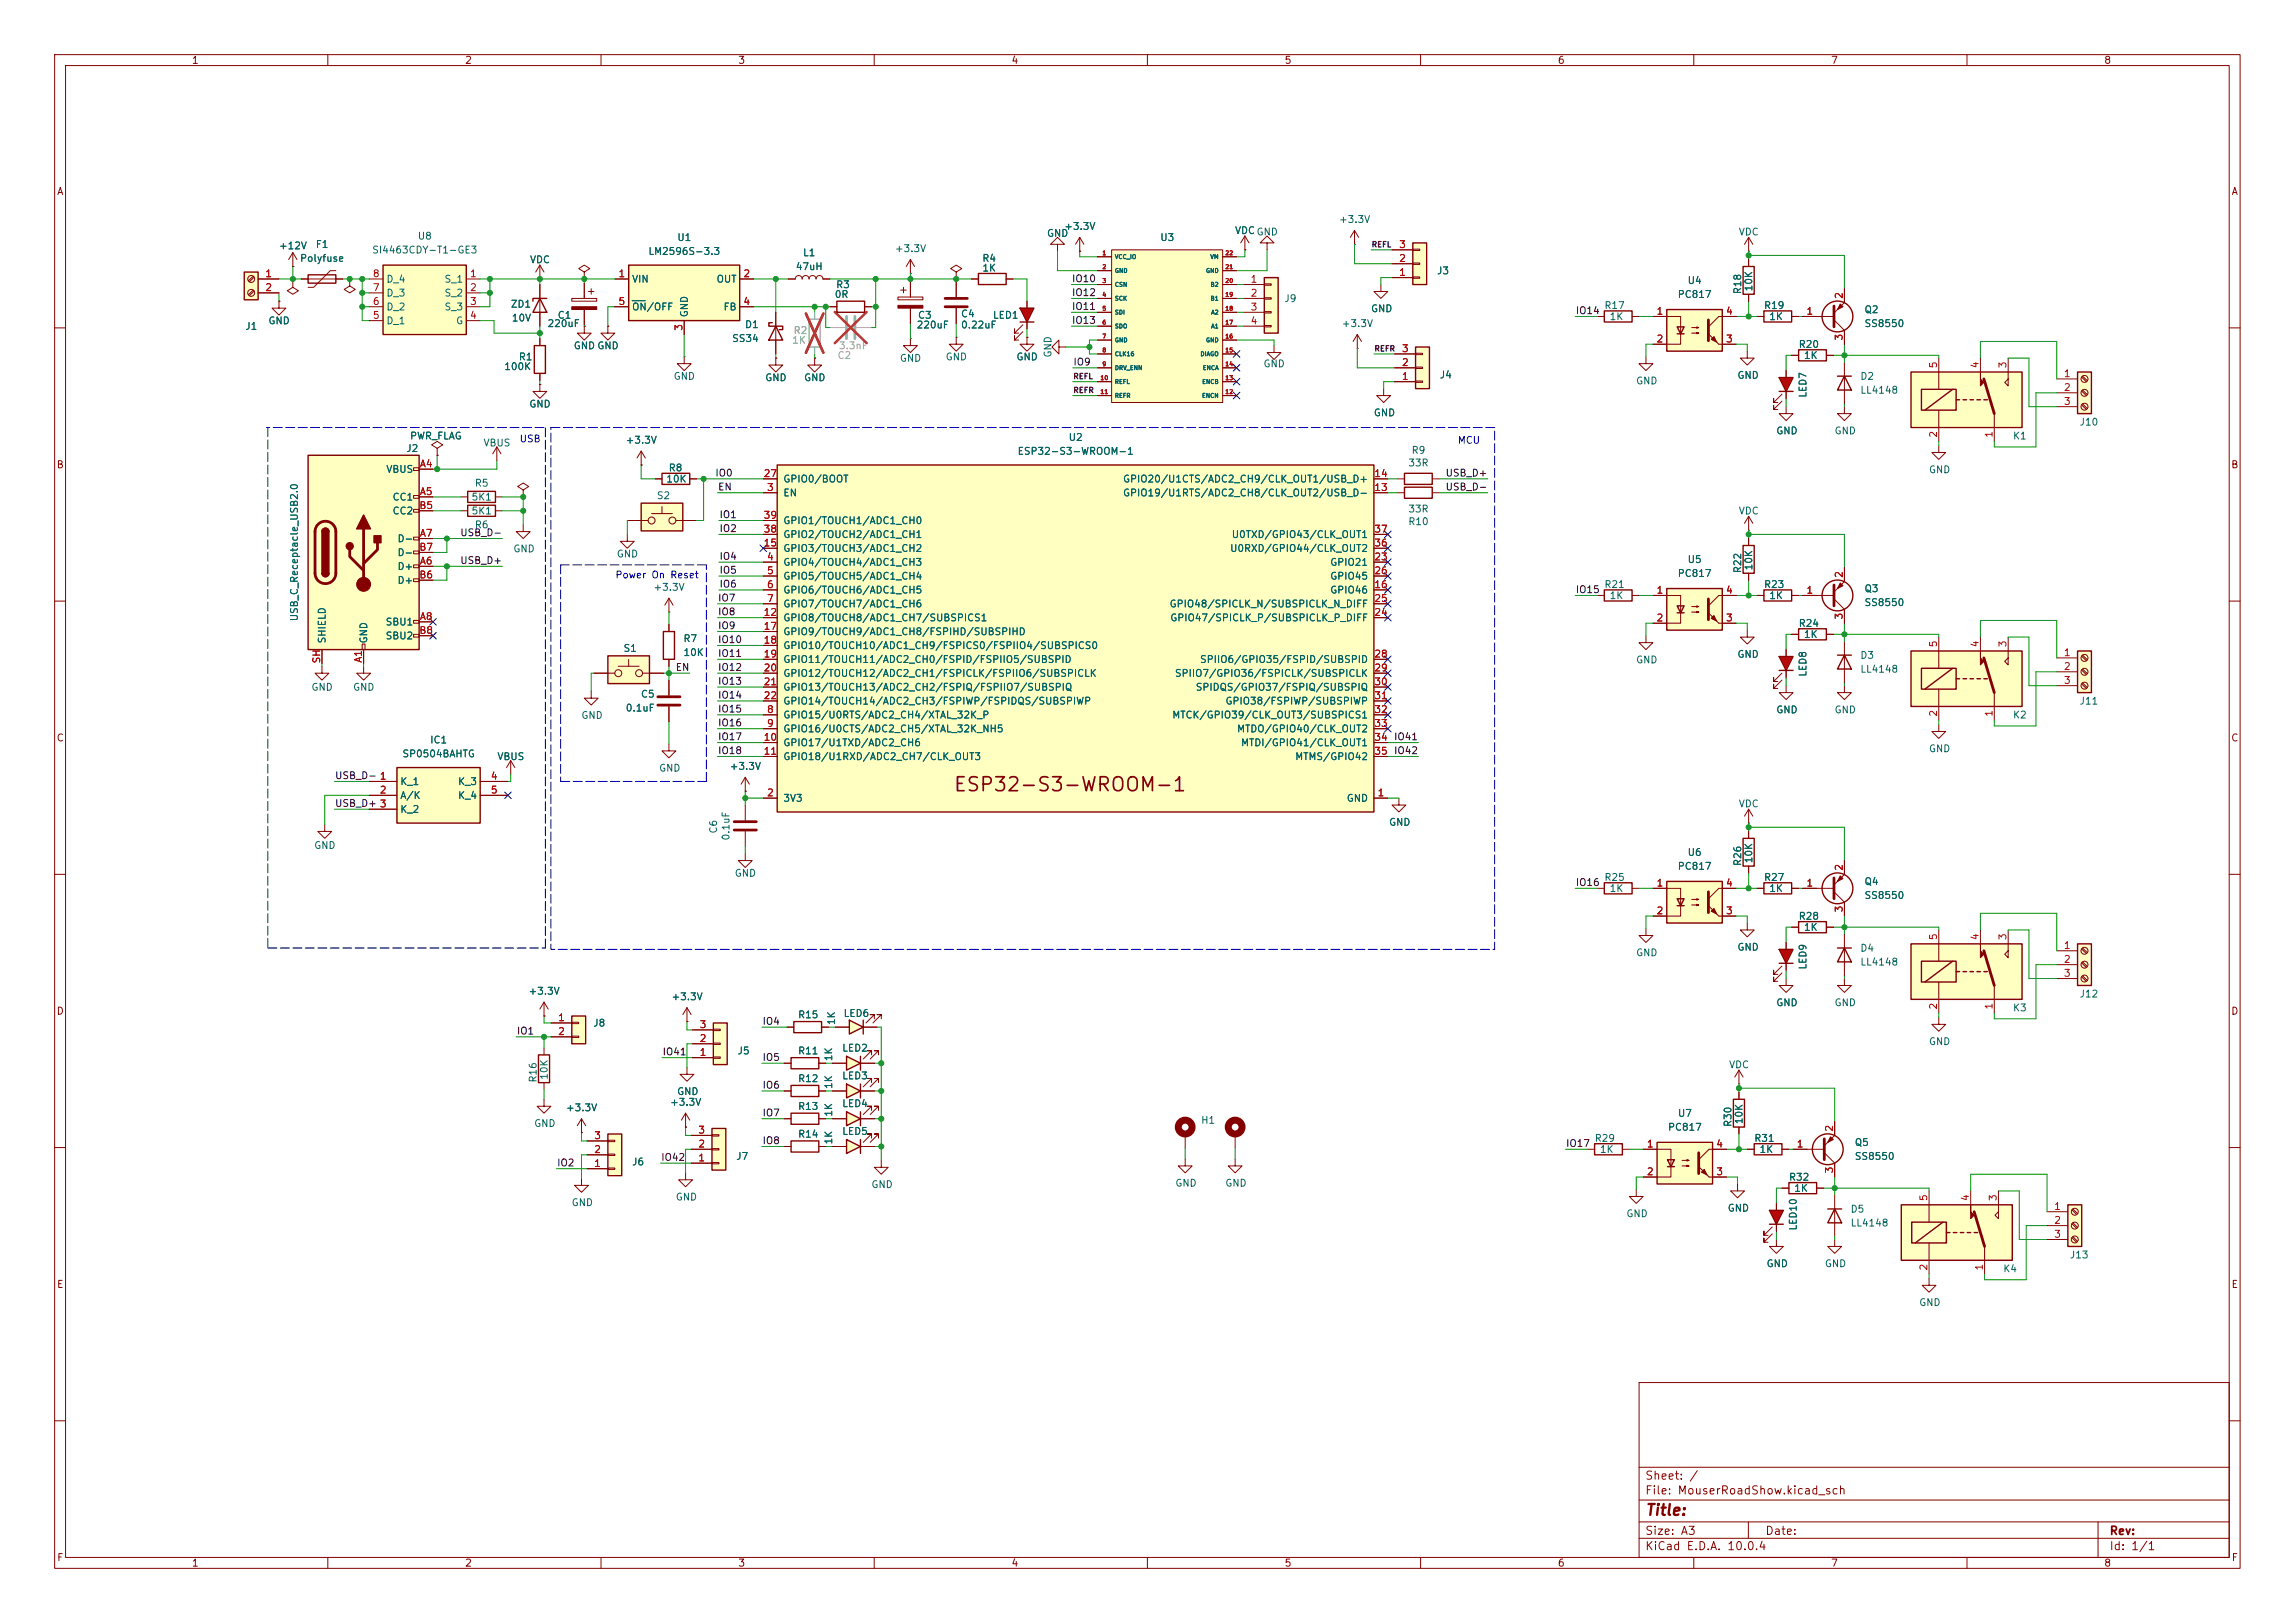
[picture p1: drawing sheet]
<svg xmlns="http://www.w3.org/2000/svg" width="297mm" height="210mm" viewBox="0 0 297 210" stroke-linecap="round" stroke-linejoin="round" font-family="sans-serif">
<defs><g id="words">
<text font-size="1.8" fill="#840000" x="123.3" y="102.8">ESP32-S3-WROOM-1</text>
<text font-size="1.4" fill="#840000" x="212.8" y="196.5">Title:</text>
<g font-size="1.1" fill="#840000">
<text x="212.8" y="191.7">Sheet: /</text>
<text x="212.8" y="193.6">File: MouserRoadShow.kicad_sch</text>
<text x="212.8" y="200.8">KiCad E.D.A. 10.0.4</text>
<text x="212.8" y="198.9">Size: A3</text>
<text x="228.4" y="198.9">Date:</text>
<text x="272.9" y="198.9">Rev:</text>
<text x="272.9" y="200.8">Id: 1/1</text>
</g>
<g font-size=".9" fill="#840000">
<text x="24.7" y="8.5">1</text>
<text x="60.1" y="8.5">2</text>
<text x="95.5" y="8.5">3</text>
<text x="130.8" y="8.5">4</text>
<text x="166.2" y="8.5">5</text>
<text x="201.5" y="8.5">6</text>
<text x="236.9" y="8.5">7</text>
<text x="272.2" y="8.5">8</text>
<text x="7.3" y="25.5">A</text>
<text x="288.7" y="25.5">A</text>
<text x="7.2" y="60.8">B</text>
<text x="288.7" y="60.8">B</text>
<text x="7.2" y="96.2">C</text>
<text x="288.7" y="96.2">C</text>
<text x="7.2" y="131.5">D</text>
<text x="288.7" y="131.5">D</text>
<text x="7.3" y="166.9">E</text>
<text x="288.7" y="166.9">E</text>
<text x="7.3" y="202.2">F</text>
<text x="24.7" y="202.9">1</text>
<text x="60.1" y="202.9">2</text>
<text x="95.5" y="202.9">3</text>
<text x="130.8" y="202.9">4</text>
<text x="166.2" y="202.9">5</text>
<text x="201.5" y="202.9">6</text>
<text x="236.9" y="202.9">7</text>
<text x="272.2" y="202.9">8</text>
<text x="288.7" y="202.2">F</text>
</g>
<g font-size=".9" fill="#006464">
<text x="137.6" y="30">+3.3V</text>
<text x="173.2" y="29.1">+3.3V</text>
<text x="36" y="32.5">+12V</text>
<text x="38.8" y="34.1">Polyfuse</text>
<text x="40.8" y="32.3">F1</text>
<text x="48.1" y="33">SI4463CDY-T1-GE3</text>
<text x="54" y="31.2">U8</text>
<text x="68.5" y="34.3">VDC</text>
<text x="83.8" y="33.2">LM2596S-3.3</text>
<text x="87.6" y="31.4">U1</text>
<text x="102.9" y="35.2">47uH</text>
<text x="103.8" y="33.4">L1</text>
<text x="115.7" y="32.8">+3.3V</text>
<text x="127" y="34.1">R4</text>
<text x="127" y="35.3">1K</text>
<text x="135.4" y="30.9">GND</text>
<text x="150.1" y="31.4">U3</text>
<text x="159.7" y="30.5">VDCGND</text>
<text x="159.7" y="30.5">VDC</text>
<text x="185.9" y="35.7">J3</text>
<text x="224.9" y="30.7">VDC</text>
<text x="49.9" y="40.4">D_2</text>
<text x="49.9" y="38.6">D_3</text>
<text x="49.9" y="36.8">D_4</text>
<text x="57.4" y="36.8">S_1</text>
<text x="57.4" y="38.6">S_2</text>
<text x="57.4" y="40.4">S_3</text>
<text x="66" y="40">ZD1</text>
<text x="66.2" y="41.8">10V</text>
<text x="72.1" y="41.5">C1</text>
<text x="81.7" y="36.8">VIN</text>
<text x="81.7" y="40.4">ON/OFF</text>
<text x="89.2" y="41.1" transform="rotate(-90 89.2 41.1)">GND</text>
<text x="92.7" y="36.8">OUT</text>
<text x="93.6" y="40.4">FB</text>
<text x="107.9" y="38.8">0R</text>
<text x="108.1" y="37.5">R3</text>
<text x="118.7" y="41.5">C3</text>
<text x="124.3" y="41.3">C4</text>
<text x="128.4" y="41.5">LED1</text>
<text x="166.1" y="39.3">J9</text>
<text x="177.4" y="40.6">GND</text>
<text x="207.6" y="40.2">R17</text>
<text x="208.2" y="41.6">1K</text>
<text x="217" y="38.8">PC817</text>
<text x="218.3" y="37">U4</text>
<text x="225.5" y="38.1" transform="rotate(-90 225.5 38.1)">R18</text>
<text x="227" y="37.8" transform="rotate(-90 227 37.8)">10K</text>
<text x="228.2" y="40.2">R19</text>
<text x="228.9" y="41.6">1K</text>
<text x="241.2" y="40.7">Q2</text>
<text x="31.7" y="42.9">J1</text>
<text x="34.7" y="42.2">GND</text>
<text x="49.9" y="42.2">D_1</text>
<text x="58.9" y="42.2">G</text>
<text x="67.1" y="46.8">R1</text>
<text x="70.8" y="42.5">220uF</text>
<text x="74.2" y="45.4">GND GND</text>
<text x="94.7" y="44.5">SS34</text>
<text x="96.3" y="42.7">D1</text>
<text x="116.4" y="47">GND</text>
<text x="118.5" y="42.7">220uF</text>
<text x="122.3" y="46.8">GND</text>
<text x="124.3" y="42.7">0.22uF</text>
<text x="131.5" y="46.8">GND</text>
<text x="136.3" y="46.3" transform="rotate(-90 136.3 46.3)">GND</text>
<text x="163.4" y="47.7">GND</text>
<text x="173.6" y="42.5">+3.3V</text>
<text x="232.7" y="45.2">R20</text>
<text x="233.4" y="46.7">1K</text>
<text x="241.2" y="42.5">SS8550</text>
<text x="65.2" y="48.1">100K</text>
<text x="68.4" y="53">GND</text>
<text x="87.1" y="49.4">GND</text>
<text x="99" y="49.5">GND</text>
<text x="104" y="49.5">GND</text>
<text x="186.3" y="49.2">J4</text>
<text x="211.7" y="50">GND</text>
<text x="224.8" y="49.2">GND</text>
<text x="234" y="51.5" transform="rotate(-90 234 51.5)">LED7</text>
<text x="240.7" y="49.4">D2</text>
<text x="240.7" y="51.2">LL4148</text>
<text x="52.5" y="58.7">J2</text>
<text x="53" y="57.1">PWR_FLAG</text>
<text x="62.5" y="58">VBUS</text>
<text x="80.9" y="57.6">+3.3V</text>
<text x="131.6" y="59.1">ESP32-S3-WROOM-1</text>
<text x="138.2" y="57.3">U2</text>
<text x="177.7" y="54.1">GND</text>
<text x="182.6" y="58.9">R9</text>
<text x="229.8" y="56.4">GND</text>
<text x="237.3" y="56.4">GND</text>
<text x="260.4" y="57.1">K1</text>
<text x="269" y="55.3">J10</text>
<text x="49.9" y="61.4">VBUS</text>
<text x="50.7" y="65">CC1</text>
<text x="60.9" y="65">5K1</text>
<text x="61.4" y="63.2">R5</text>
<text x="84.9" y="64.8">S2</text>
<text x="86.1" y="62.6">10K</text>
<text x="86.5" y="61.2">R8</text>
<text x="101.3" y="64.4">EN</text>
<text x="101.3" y="62.6">GPIO0/BOOT</text>
<text x="145.3" y="64.4">GPIO19/U1RTS/ADC2_CH8/CLK_OUT2/USB_D-</text>
<text x="145.3" y="62.6">GPIO20/U1CTS/ADC2_CH9/CLK_OUT1/USB_D+</text>
<text x="182.2" y="60.6">33R</text>
<text x="249.6" y="61.4">GND</text>
<text x="50.7" y="66.8">CC2</text>
<text x="51.4" y="70.4">D-</text>
<text x="60.9" y="66.8">5K1</text>
<text x="61.4" y="68.6">R6</text>
<text x="66.4" y="71.7">GND</text>
<text x="101.3" y="71.6">GPIO3/TOUCH3/ADC1_CH2</text>
<text x="101.3" y="69.8">GPIO2/TOUCH2/ADC1_CH1</text>
<text x="101.3" y="68">GPIO1/TOUCH1/ADC1_CH0</text>
<text x="159.1" y="71.6">U0RXD/GPIO44/CLK_OUT2</text>
<text x="159.3" y="69.8">U0TXD/GPIO43/CLK_OUT1</text>
<text x="182.2" y="68.2">R10</text>
<text x="182.2" y="66.5">33R</text>
<text x="224.9" y="66.8">VDC</text>
<text x="51.4" y="74">D+</text>
<text x="51.4" y="75.8">D+</text>
<text x="51.4" y="72.2">D-</text>
<text x="79.7" y="72.3">GND</text>
<text x="84.5" y="76.7">+3.3V</text>
<text x="101.3" y="73.4">GPIO4/TOUCH4/ADC1_CH3</text>
<text x="101.3" y="75.2">GPIO5/TOUCH5/ADC1_CH4</text>
<text x="101.3" y="77">GPIO6/TOUCH6/ADC1_CH5</text>
<text x="172.1" y="77">GPIO46</text>
<text x="172.1" y="73.4">GPIO21</text>
<text x="172.1" y="75.2">GPIO45</text>
<text x="207.6" y="76.3">R21</text>
<text x="208.2" y="77.7">1K</text>
<text x="217" y="74.9">PC817</text>
<text x="218.3" y="73.1">U5</text>
<text x="225.5" y="74.2" transform="rotate(-90 225.5 74.2)">R22</text>
<text x="227" y="73.9" transform="rotate(-90 227 73.9)">10K</text>
<text x="228.2" y="76.3">R23</text>
<text x="228.9" y="77.7">1K</text>
<text x="241.2" y="76.8">Q3</text>
<text x="38.8" y="80.5" transform="rotate(-90 38.8 80.5)">USB_C_Receptacle_USB2.0</text>
<text x="42.4" y="83.3" transform="rotate(-90 42.4 83.3)">SHIELD</text>
<text x="47.7" y="83.3" transform="rotate(-90 47.7 83.3)">GND</text>
<text x="49.8" y="81.1">SBU1</text>
<text x="49.8" y="82.9">SBU2</text>
<text x="88.4" y="83.3">R7</text>
<text x="101.3" y="78.8">GPIO7/TOUCH7/ADC1_CH6</text>
<text x="101.3" y="80.6">GPIO8/TOUCH8/ADC1_CH7/SUBSPICS1</text>
<text x="101.3" y="82.4">GPIO9/TOUCH9/ADC1_CH8/FSPIHD/SUBSPIHD</text>
<text x="151.3" y="78.8">GPIO48/SPICLK_N/SUBSPICLK_N_DIFF</text>
<text x="151.4" y="80.6">GPIO47/SPICLK_P/SUBSPICLK_P_DIFF</text>
<text x="232.7" y="81.3">R24</text>
<text x="233.4" y="82.8">1K</text>
<text x="241.2" y="78.6">SS8550</text>
<text x="40.2" y="89.6">GND</text>
<text x="45.6" y="89.6">GND</text>
<text x="80.6" y="84.6">S1</text>
<text x="88.4" y="85.1">10K</text>
<text x="101.3" y="84.2">GPIO10/TOUCH10/ADC1_CH9/FSPICS0/FSPIIO4/SUBSPICS0</text>
<text x="101.3" y="86">GPIO11/TOUCH11/ADC2_CH0/FSPID/FSPIIO5/SUBSPID</text>
<text x="101.3" y="87.8">GPIO12/TOUCH12/ADC2_CH1/FSPICLK/FSPIIO6/SUBSPICLK</text>
<text x="101.3" y="89.6">GPIO13/TOUCH13/ADC2_CH2/FSPIQ/FSPIIO7/SUBSPIQ</text>
<text x="152" y="87.8">SPIIO7/GPIO36/FSPICLK/SUBSPICLK</text>
<text x="154.7" y="89.6">SPIDQS/GPIO37/FSPIQ/SUBSPIQ</text>
<text x="155.2" y="86">SPIIO6/GPIO35/FSPID/SUBSPID</text>
<text x="211.7" y="86.1">GND</text>
<text x="224.8" y="85.3">GND</text>
<text x="234" y="87.6" transform="rotate(-90 234 87.6)">LED8</text>
<text x="240.7" y="85.5">D3</text>
<text x="240.7" y="87.3">LL4148</text>
<text x="75.2" y="93.2">GND</text>
<text x="80.9" y="92.3">0.1uF</text>
<text x="82.9" y="90.5">C5</text>
<text x="101.3" y="93.2">GPIO15/U0RTS/ADC2_CH4/XTAL_32K_P</text>
<text x="101.3" y="95">GPIO16/U0CTS/ADC2_CH5/XTAL_32K_NH5</text>
<text x="101.3" y="91.4">GPIO14/TOUCH14/ADC2_CH3/FSPIWP/FSPIDQS/SUBSPIWP</text>
<text x="151.6" y="93.2">MTCK/GPIO39/CLK_OUT3/SUBSPICS1</text>
<text x="158.5" y="91.4">GPIO38/FSPIWP/SUBSPIWP</text>
<text x="160" y="95">MTDO/GPIO40/CLK_OUT2</text>
<text x="229.8" y="92.5">GND</text>
<text x="237.3" y="92.5">GND</text>
<text x="260.4" y="93.2">K2</text>
<text x="269" y="91.4">J11</text>
<text x="51.7" y="101.8">K_1</text>
<text x="52" y="98.2">SP0504BAHTG</text>
<text x="55.6" y="96.4">IC1</text>
<text x="59.2" y="101.8">K_3</text>
<text x="64.3" y="98.6">VBUS</text>
<text x="85.2" y="100.1">GND</text>
<text x="94.4" y="99.8">+3.3V</text>
<text x="101.3" y="96.8">GPIO17/U1TXD/ADC2_CH6</text>
<text x="101.3" y="98.6">GPIO18/U1RXD/ADC2_CH7/CLK_OUT3</text>
<text x="160.5" y="96.8">MTDI/GPIO41/CLK_OUT1</text>
<text x="167.5" y="98.6">MTMS/GPIO42</text>
<text x="249.6" y="97.5">GND</text>
<text x="51.7" y="103.6">A/K</text>
<text x="51.7" y="105.4">K_2</text>
<text x="59.2" y="103.6">K_4</text>
<text x="93" y="107.9" transform="rotate(-90 93 107.9)">C6</text>
<text x="101.3" y="104">3V3</text>
<text x="174.2" y="104">GND</text>
<text x="179.7" y="107.1">GND</text>
<text x="224.9" y="104.7">VDC</text>
<text x="40.6" y="110.1">GND</text>
<text x="94.6" y="108.8" transform="rotate(-90 94.6 108.8)">0.1uF</text>
<text x="95" y="113.7">GND</text>
<text x="217" y="112.8">PC817</text>
<text x="218.3" y="111">U6</text>
<text x="225.5" y="112.1" transform="rotate(-90 225.5 112.1)">R26</text>
<text x="227" y="111.8" transform="rotate(-90 227 111.8)">10K</text>
<text x="207.6" y="114.2">R25</text>
<text x="208.2" y="115.6">1K</text>
<text x="228.2" y="114.2">R27</text>
<text x="228.9" y="115.6">1K</text>
<text x="232.7" y="119.2">R28</text>
<text x="241.2" y="114.7">Q4</text>
<text x="241.2" y="116.5">SS8550</text>
<text x="211.7" y="123.9">GND</text>
<text x="224.8" y="123.2">GND</text>
<text x="233.4" y="120.7">1K</text>
<text x="234" y="125.5" transform="rotate(-90 234 125.5)">LED9</text>
<text x="240.7" y="123.4">D4</text>
<text x="240.7" y="125.2">LL4148</text>
<text x="68.3" y="128.9">+3.3V</text>
<text x="86.8" y="129.6">+3.3V</text>
<text x="103.2" y="132">R15</text>
<text x="109.1" y="131.8">LED6</text>
<text x="229.8" y="130.4">GND</text>
<text x="237.3" y="130.4">GND</text>
<text x="260.4" y="131.1">K3</text>
<text x="269" y="129.3">J12</text>
<text x="76.7" y="133.1">J8</text>
<text x="95.4" y="136.6">J5</text>
<text x="103.2" y="136.6">R11</text>
<text x="107.9" y="137.4" transform="rotate(-90 107.9 137.4)">1K</text>
<text x="108.3" y="132.7" transform="rotate(-90 108.3 132.7)">1K</text>
<text x="108.9" y="136.3">LED2</text>
<text x="249.6" y="135.4">GND</text>
<text x="69.7" y="140.2" transform="rotate(-90 69.7 140.2)">R16</text>
<text x="71.1" y="139.8" transform="rotate(-90 71.1 139.8)">10K</text>
<text x="86.6" y="143.3">+3.3V</text>
<text x="87.6" y="141.9">GND</text>
<text x="103.2" y="140.2">R12</text>
<text x="103.2" y="143.8">R13</text>
<text x="107.9" y="141" transform="rotate(-90 107.9 141)">1K</text>
<text x="108.9" y="143.5">LED4</text>
<text x="108.9" y="139.9">LED3</text>
<text x="223.7" y="138.4">VDC</text>
<text x="69.1" y="146">GND</text>
<text x="73.2" y="144">+3.3V</text>
<text x="103.2" y="147.4">R14</text>
<text x="107.9" y="148.2" transform="rotate(-90 107.9 148.2)">1K</text>
<text x="107.9" y="144.6" transform="rotate(-90 107.9 144.6)">1K</text>
<text x="108.9" y="147.1">LED5</text>
<text x="155.4" y="145.6">H1</text>
<text x="206.3" y="148">R29</text>
<text x="207" y="149.4">1K</text>
<text x="215.8" y="146.5">PC817</text>
<text x="217.1" y="144.7">U7</text>
<text x="224.3" y="145.9" transform="rotate(-90 224.3 145.9)">R30</text>
<text x="225.7" y="145.5" transform="rotate(-90 225.7 145.5)">10K</text>
<text x="227" y="148">R31</text>
<text x="227.6" y="149.4">1K</text>
<text x="240" y="148.5">Q5</text>
<text x="81.7" y="151">J6</text>
<text x="87.4" y="155.6">GND</text>
<text x="95.2" y="150.3">J7</text>
<text x="112.7" y="153.9">GND</text>
<text x="152" y="153.8">GND</text>
<text x="158.5" y="153.8">GND</text>
<text x="231.4" y="153">R32</text>
<text x="232.1" y="154.4">1K</text>
<text x="240" y="150.3">SS8550</text>
<text x="73.9" y="156.3">GND</text>
<text x="210.4" y="157.7">GND</text>
<text x="223.5" y="157">GND</text>
<text x="232.7" y="159.3" transform="rotate(-90 232.7 159.3)">LED10</text>
<text x="239.4" y="157.1">D5</text>
<text x="239.4" y="158.9">LL4148</text>
<text x="228.5" y="164.2">GND</text>
<text x="236.1" y="164.2">GND</text>
<text x="259.2" y="164.8">K4</text>
<text x="267.8" y="163">J13</text>
<text x="248.3" y="169.2">GND</text>
</g>
<g font-size=".9" fill="#a90000">
<text x="181" y="35.9">1</text>
<text x="181" y="34.1">2</text>
<text x="181" y="32.3">3</text>
<text x="34.3" y="36.1">1</text>
<text x="34.3" y="37.9">2</text>
<text x="48.2" y="41.5">5</text>
<text x="48.2" y="39.7">6</text>
<text x="48.2" y="37.9">7</text>
<text x="48.2" y="36.1">8</text>
<text x="60.7" y="36.1">1</text>
<text x="60.7" y="37.9">2</text>
<text x="60.7" y="39.7">3</text>
<text x="60.7" y="41.5">4</text>
<text x="80" y="36.1">1</text>
<text x="80" y="39.7">5</text>
<text x="96.1" y="36.1">2</text>
<text x="96.1" y="39.7">4</text>
<text x="161.8" y="36.8">1</text>
<text x="161.8" y="38.6">2</text>
<text x="161.8" y="40.4">3</text>
<text x="214.3" y="40.9">1</text>
<text x="223.3" y="40.9">4</text>
<text x="233.7" y="40.9">1</text>
<text x="238.7" y="38.8" transform="rotate(-90 238.7 38.8)">2</text>
<text x="88.5" y="42.9" transform="rotate(-90 88.5 42.9)">3</text>
<text x="161.8" y="42.2">4</text>
<text x="181.3" y="47.6">2</text>
<text x="181.3" y="45.8">3</text>
<text x="214.3" y="44.5">2</text>
<text x="223.3" y="44.5">3</text>
<text x="238.7" y="44.1" transform="rotate(-90 238.7 44.1)">3</text>
<text x="250.9" y="47.7" transform="rotate(-90 250.9 47.7)">5</text>
<text x="256.3" y="47.7" transform="rotate(-90 256.3 47.7)">4</text>
<text x="259.9" y="47.7" transform="rotate(-90 259.9 47.7)">3</text>
<text x="181.3" y="49.4">1</text>
<text x="267" y="49">1</text>
<text x="267" y="50.8">2</text>
<text x="267" y="52.6">3</text>
<text x="250.9" y="56.7" transform="rotate(-90 250.9 56.7)">2</text>
<text x="258.1" y="56.7" transform="rotate(-90 258.1 56.7)">1</text>
<text x="54.3" y="60.7">A4</text>
<text x="54.3" y="64.3">A5</text>
<text x="98.8" y="61.9">27</text>
<text x="99.2" y="63.7">3</text>
<text x="177.8" y="63.7">13</text>
<text x="177.8" y="61.9">14</text>
<text x="54.2" y="66.1">B5</text>
<text x="54.2" y="71.5">B7</text>
<text x="54.3" y="69.7">A7</text>
<text x="98.8" y="70.9">15</text>
<text x="98.8" y="69.1">38</text>
<text x="98.8" y="67.3">39</text>
<text x="177.8" y="70.9">36</text>
<text x="177.8" y="69.1">37</text>
<text x="54.2" y="75.1">B6</text>
<text x="54.3" y="73.3">A6</text>
<text x="99.2" y="72.7">4</text>
<text x="99.2" y="74.5">5</text>
<text x="99.2" y="76.3">6</text>
<text x="177.8" y="76.3">16</text>
<text x="177.8" y="72.7">23</text>
<text x="177.8" y="74.5">26</text>
<text x="214.3" y="77">1</text>
<text x="223.3" y="77">4</text>
<text x="233.7" y="77">1</text>
<text x="238.7" y="74.9" transform="rotate(-90 238.7 74.9)">2</text>
<text x="54.2" y="82.2">B8</text>
<text x="54.3" y="80.4">A8</text>
<text x="98.8" y="79.9">12</text>
<text x="98.8" y="81.7">17</text>
<text x="98.8" y="83.5">18</text>
<text x="99.2" y="78.1">7</text>
<text x="177.8" y="79.9">24</text>
<text x="177.8" y="78.1">25</text>
<text x="214.3" y="80.6">2</text>
<text x="223.3" y="80.6">3</text>
<text x="238.7" y="80.2" transform="rotate(-90 238.7 80.2)">3</text>
<text x="250.9" y="83.8" transform="rotate(-90 250.9 83.8)">5</text>
<text x="256.3" y="83.8" transform="rotate(-90 256.3 83.8)">4</text>
<text x="259.9" y="83.8" transform="rotate(-90 259.9 83.8)">3</text>
<text x="41.6" y="85.9" transform="rotate(-90 41.6 85.9)">SH</text>
<text x="47" y="85.8" transform="rotate(-90 47 85.8)">A1</text>
<text x="98.8" y="85.3">19</text>
<text x="98.8" y="87.1">20</text>
<text x="98.8" y="88.9">21</text>
<text x="177.8" y="85.3">28</text>
<text x="177.8" y="87.1">29</text>
<text x="177.8" y="88.9">30</text>
<text x="267" y="85.1">1</text>
<text x="267" y="86.9">2</text>
<text x="267" y="88.7">3</text>
<text x="98.8" y="90.7">22</text>
<text x="99.2" y="92.5">8</text>
<text x="99.2" y="94.3">9</text>
<text x="177.8" y="90.7">31</text>
<text x="177.8" y="92.5">32</text>
<text x="177.8" y="94.3">33</text>
<text x="250.9" y="92.8" transform="rotate(-90 250.9 92.8)">2</text>
<text x="258.1" y="92.8" transform="rotate(-90 258.1 92.8)">1</text>
<text x="49.1" y="101.1">1</text>
<text x="63.4" y="101.1">4</text>
<text x="98.8" y="96.1">10</text>
<text x="98.8" y="97.9">11</text>
<text x="177.8" y="96.1">34</text>
<text x="177.8" y="97.9">35</text>
<text x="49.1" y="102.9">2</text>
<text x="49.1" y="104.7">3</text>
<text x="63.4" y="102.9">5</text>
<text x="99.2" y="103.3">2</text>
<text x="178.2" y="103.3">1</text>
<text x="238.7" y="112.7" transform="rotate(-90 238.7 112.7)">2</text>
<text x="214.3" y="114.9">1</text>
<text x="214.3" y="118.5">2</text>
<text x="223.3" y="118.5">3</text>
<text x="223.3" y="114.9">4</text>
<text x="233.7" y="114.9">1</text>
<text x="238.7" y="118.1" transform="rotate(-90 238.7 118.1)">3</text>
<text x="250.9" y="121.7" transform="rotate(-90 250.9 121.7)">5</text>
<text x="256.3" y="121.7" transform="rotate(-90 256.3 121.7)">4</text>
<text x="259.9" y="121.7" transform="rotate(-90 259.9 121.7)">3</text>
<text x="267" y="123">1</text>
<text x="267" y="124.8">2</text>
<text x="250.9" y="130.7" transform="rotate(-90 250.9 130.7)">2</text>
<text x="258.1" y="130.7" transform="rotate(-90 258.1 130.7)">1</text>
<text x="267" y="126.6">3</text>
<text x="72.1" y="132.3">1</text>
<text x="72.1" y="134.1">2</text>
<text x="90.5" y="136.8">1</text>
<text x="90.5" y="135">2</text>
<text x="90.5" y="133.2">3</text>
<text x="76.8" y="149.4">2</text>
<text x="76.8" y="147.6">3</text>
<text x="90.3" y="148.7">2</text>
<text x="90.3" y="146.9">3</text>
<text x="213" y="148.7">1</text>
<text x="222" y="148.7">4</text>
<text x="232.4" y="148.7">1</text>
<text x="237.4" y="146.5" transform="rotate(-90 237.4 146.5)">2</text>
<text x="76.8" y="151.2">1</text>
<text x="90.3" y="150.5">1</text>
<text x="213" y="152.3">2</text>
<text x="222" y="152.3">3</text>
<text x="237.4" y="151.9" transform="rotate(-90 237.4 151.9)">3</text>
<text x="249.6" y="155.5" transform="rotate(-90 249.6 155.5)">5</text>
<text x="255" y="155.5" transform="rotate(-90 255 155.5)">4</text>
<text x="258.6" y="155.5" transform="rotate(-90 258.6 155.5)">3</text>
<text x="265.8" y="156.8">1</text>
<text x="265.8" y="158.6">2</text>
<text x="265.8" y="160.4">3</text>
<text x="249.6" y="164.5" transform="rotate(-90 249.6 164.5)">2</text>
<text x="256.8" y="164.5" transform="rotate(-90 256.8 164.5)">1</text>
</g>
<g font-size=".9" fill="#0f0f0f">
<text x="138.7" y="36.7">IO10</text>
<text x="138.7" y="38.5">IO12</text>
<text x="138.7" y="40.3">IO11</text>
<text x="203.8" y="40.9">IO14</text>
<text x="138.7" y="42.1">IO13</text>
<text x="138.8" y="47.5">IO9</text>
<text x="92.5" y="61.9">IO0</text>
<text x="92.9" y="63.7">EN</text>
<text x="187" y="63.7">USB_D-</text>
<text x="187" y="61.9">USB_D+</text>
<text x="59.5" y="69.6">USB_D-</text>
<text x="93" y="69.1">IO2</text>
<text x="93" y="67.3">IO1</text>
<text x="59.5" y="73.2">USB_D+</text>
<text x="93" y="76.2">IO6</text>
<text x="93" y="74.4">IO5</text>
<text x="93" y="72.7">IO4</text>
<text x="203.8" y="77">IO15</text>
<text x="92.9" y="79.8">IO8</text>
<text x="92.9" y="78">IO7</text>
<text x="92.9" y="83.4">IO10</text>
<text x="92.9" y="81.6">IO9</text>
<text x="87.4" y="87">EN</text>
<text x="92.9" y="85.2">IO11</text>
<text x="92.9" y="87">IO12</text>
<text x="92.9" y="88.8">IO13</text>
<text x="92.9" y="92.4">IO15</text>
<text x="92.9" y="94.2">IO16</text>
<text x="92.9" y="90.6">IO14</text>
<text x="43.3" y="101">USB_D- 1</text>
<text x="92.9" y="97.8">IO18</text>
<text x="92.9" y="96">IO17</text>
<text x="180.3" y="96">IO41</text>
<text x="180.3" y="97.8">IO42</text>
<text x="43.3" y="104.6">USB_D+ 3</text>
<text x="203.8" y="114.9">IO16</text>
<text x="66.8" y="134.1">IO1</text>
<text x="85.7" y="136.8">IO41</text>
<text x="98.6" y="137.5">IO5</text>
<text x="98.6" y="132.8">IO4</text>
<text x="98.6" y="141.1">IO6</text>
<text x="98.6" y="148.3">IO8</text>
<text x="98.6" y="144.7">IO7</text>
<text x="202.6" y="148.6">IO17</text>
<text x="72" y="151.1">IO2</text>
<text x="85.5" y="150.4">IO42</text>
</g>
<g font-size=".9" fill="#989898">
<text x="102.4" y="44.7">1K</text>
<text x="102.6" y="43.4">R2</text>
<text x="108.3" y="46.7">C2</text>
<text x="108.5" y="45.4">3.3nF</text>
</g>
<g font-size=".9" fill="#0000c2">
<text x="67.2" y="57.5">USB</text>
<text x="188.6" y="57.6">MCU</text>
<text x="79.6" y="75.1">Power On Reset</text>
</g>
<g font-size=".7" fill="#0f0f0f">
<text x="177.4" y="32.2">REFL</text>
<text x="177.8" y="45.6">REFR</text>
<text x="138.8" y="49.2">REFL</text>
<text x="138.8" y="51">REFR</text>
</g>
<g font-size=".5" fill="#a90000">
<text x="142.6" y="33.1">1</text>
<text x="142.6" y="34.9">2</text>
<text x="158.5" y="34.9">21</text>
<text x="158.5" y="33.1">22</text>
<text x="142.6" y="36.7">3</text>
<text x="142.6" y="38.5">4</text>
<text x="142.6" y="40.3">5</text>
<text x="158.5" y="40.3">18</text>
<text x="158.5" y="38.5">19</text>
<text x="158.5" y="36.7">20</text>
<text x="142.6" y="42.1">6</text>
<text x="142.6" y="43.9">7</text>
<text x="142.6" y="45.7">8</text>
<text x="142.6" y="47.5">9</text>
<text x="158.5" y="47.5">14</text>
<text x="158.5" y="45.7">15</text>
<text x="158.5" y="43.9">16</text>
<text x="158.5" y="42.1">17</text>
<text x="142.3" y="49.3">10</text>
<text x="142.3" y="51.1">11</text>
<text x="158.5" y="51.1">12</text>
<text x="158.5" y="49.3">13</text>
</g>
<g font-size=".5" fill="#006464">
<text x="144.2" y="33.6">VCC_IO</text>
<text x="144.2" y="35.4">GND</text>
<text x="156" y="35.4">GND</text>
<text x="156.6" y="33.6">VM</text>
<text x="144.2" y="37.2">CSN</text>
<text x="144.2" y="39">SCK</text>
<text x="144.2" y="40.8">SDI</text>
<text x="156.6" y="39">B1</text>
<text x="156.6" y="37.2">B2</text>
<text x="156.7" y="40.8">A2</text>
<text x="144.2" y="42.6">SDO</text>
<text x="144.2" y="44.4">GND</text>
<text x="144.2" y="46.2">CLK16</text>
<text x="155.3" y="46.2">DIAGO</text>
<text x="156" y="44.4">GND</text>
<text x="156.7" y="42.6">A1</text>
<text x="144.2" y="48">DRV_ENN</text>
<text x="144.2" y="49.8">REFL</text>
<text x="144.2" y="51.6">REFR</text>
<text x="155.5" y="51.6">ENCN</text>
<text x="155.5" y="49.8">ENCB</text>
<text x="155.6" y="48">ENCA</text>
</g>
</g></defs>
<g fill="none" stroke="#840000" stroke-width=".13">
<path d="M7.1 7.1h282.8v195.8h-282.8zM8.5 8.5h280v193h-280zM42.4 7.1v1.4M77.8 7.1v1.4M113.1 7.1v1.4M148.5 7.1v1.4M183.8 7.1v1.4M219.2 7.1v1.4M254.6 7.1v1.4M37.9 34.5h.1M37.9 32.7l-.5 .9M37.9 32.7l.5 .9"/>
<path d="M37.9 32.7v1.8M39 36.1h5.4M43.5 35h-.8l-2.1 2.2h-.7M45.3 36.1v.9l.7 .4-.7 .5-.8-.5 .8-.4M45.3 36.1h.1M238.7 37.4v1.8l-1.4 1.3M7.1 42.4h1.4M233.3 40.9h4M237.3 41.4l1.4 1.3v1.8M288.5 42.4h1.4M7.1 77.8h1.4M288.5 77.8h1.4"/>
<path d="M7.1 113.1h1.4M288.5 113.1h1.4M70.4 131.5h.1M70.4 129.7l-.5 .9M70.4 129.7l.5 .9M70.4 129.7v1.8M88.9 132.2h.1M88.9 130.4l-.5 .9M88.9 130.4l.5 .9M88.9 130.4v1.8M7.1 148.5h1.4M237.4 154.6v5.4"/>
<path d="M288.5 148.5h1.4M212.1 178.9h76.4v22.6h-76.4zM7.1 183.8h1.4M212.1 199h76.4M212.1 196.9h76.4M212.1 194.1h76.4M212.1 189.9h76.4M226.3 196.9v2.1M271.5 196.9v4.6M288.5 183.8h1.4M42.4 201.5v1.4M77.8 201.5v1.4"/>
<path d="M113.1 201.5v1.4M148.5 201.5v1.4M183.8 201.5v1.4M219.2 201.5v1.4M254.6 201.5v1.4"/>
</g>
<g fill="none" stroke="#840000" stroke-width=".18">
<path d="M39.9 35.6h3.6v1h-3.6zM236.5 156.4h1.8M237.4 156.4l.9 1.8h-1.8z"/>
<circle cx="237.8" cy="40.9" r="1.99"/>
</g>
<path d="M237.3 39.6v2.7" fill="none" stroke="#840000" stroke-width=".36"/>
<path d="M238.2 39.3l.3 .4-.7 .4z" fill="#840000" stroke="#840000" stroke-width=".13"/>
<path d="M100.6 60.2h77.2v44.9h-77.2z" fill="#ffffc2"/>
<path d="M237.8 48.7h1.8M238.7 48.7l.9 1.8h-1.8zM100.6 60.2h77.2v44.9h-77.2z" fill="none" stroke="#840000" stroke-width=".18"/>
<g fill="none" stroke="#840000" stroke-width=".13">
<path d="M238.7 52.6v.9h.9l-.9 .9-.9-.9h.9M238.7 46.9v5.4M250.9 57.7v.8h.9l-.9 .9-.9-.9h.9M98.8 63.8h1.8M98.8 72.7h1.8M98.8 74.5h1.8M98.8 76.3h1.8M98.8 78.1h1.8M98.8 79.9h1.8M98.8 62h1.8M98.8 70.9h1.8M98.8 69.1h1.8"/>
<path d="M98.8 67.4h1.8M177.8 63.8h1.8M177.8 72.7h1.8M177.8 74.5h1.8M177.8 76.3h1.8M177.8 78.1h1.8M177.8 79.9h1.8M177.8 62h1.8M177.8 70.9h1.8M177.8 69.1h1.8M98.8 92.5h1.8M98.8 94.3h1.8"/>
<path d="M98.8 96.1h1.8M98.8 97.9h1.8M98.8 81.7h1.8M98.8 83.5h1.8M98.8 85.3h1.8M98.8 87.1h1.8M98.8 88.9h1.8M98.8 90.7h1.8M177.8 92.5h1.8M177.8 94.3h1.8M177.8 96.1h1.8M177.8 97.9h1.8"/>
<path d="M177.8 85.3h1.8M177.8 87.1h1.8M177.8 88.9h1.8M177.8 90.7h1.8M98.8 103.3h1.8M177.8 103.3h1.8M75.3 152.5v.9h.9l-.9 .9-.9-.9h.9M75.3 146.6h.1M75.3 144.8l-.6 .9M75.3 144.8l.5 .9M75.3 144.8v1.8M153.4 150v.9h.9l-.9 .9-.9-.9h.9"/>
<path d="M153.4 146.7v1.8M159.8 146.7v1.8"/>
</g>
<g fill="none" stroke="#840000" stroke-width=".9">
<circle cx="153.4" cy="145.8" r=".9"/>
<circle cx="159.8" cy="145.8" r=".9"/>
</g>
<path d="M78.7 146.7h1.8v5.4h-1.8z" fill="#ffffc2"/>
<path d="M78.7 146.7h1.8v5.4h-1.8z" fill="none" stroke="#840000" stroke-width=".18"/>
<path d="M76 151.2h2.7M76 149.4h2.7M76 147.6h2.7M78.7 151.1h.9v.2h-.9zM78.7 149.3h.9v.2h-.9zM78.7 147.5h.9v.2h-.9z" fill="none" stroke="#840000" stroke-width=".13"/>
<path d="M268.9 48.1h1.8v5.4h-1.8z" fill="#ffffc2"/>
<path d="M268.9 48.1h1.8v5.4h-1.8z" fill="none" stroke="#840000" stroke-width=".18"/>
<g fill="none" stroke="#840000" stroke-width=".13">
<path d="M266.2 49h2.7M266.2 50.8h2.7M266.2 52.6h2.7M269.4 48.8l.6 .6M269.4 50.6l.6 .6M269.4 52.4l.6 .6M269.5 48.7l.6 .6M269.5 50.5l.6 .6M269.5 52.3l.6 .6"/>
<circle cx="269.8" cy="50.8" r=".45"/>
<circle cx="269.8" cy="49" r=".45"/>
<circle cx="269.8" cy="52.6" r=".45"/>
</g>
<path d="M247.3 48.1h14.4v7.2h-14.4z" fill="#ffffc2"/>
<path d="M250.9 46.3v4.1M250.9 53.1v4M256.3 46.3v1.8M258.1 53.5v3.6M259.9 46.3v3.6l-.5-.4 .5-.5" fill="none" stroke="#840000" stroke-width=".13"/>
<path d="M247.3 48.1h14.4v7.2h-14.4zM248.7 50.4h4.4v2.7h-4.4zM252.7 50.4l-3.6 2.7M253.1 51.7h.5M254 51.7h.5M254.9 51.7h.5M255.8 51.7h.5M256.7 51.7h.5" fill="none" stroke="#840000" stroke-width=".18"/>
<path d="M256.7 49l1.4 4.5" fill="none" stroke="#840000" stroke-width=".36"/>
<path d="M256.3 48.1v.9l.4 .5-.4 .4z" fill="#840000" stroke="#840000" stroke-width=".13"/>
<path d="M230.2 48.9h1.8l-.9 1.7z" fill="#ff0007"/>
<path d="M230.6 51.9l-1.1 1.1v-.6v.6h.6M230.6 51l-1.1 1.1v-.6v.6h.6M231.1 52.6v.9h.9l-.9 .9-.9-.9h.9M231.1 48v.9M231.1 50.6v.9M84.8 62h.9M89.3 62h.9M114 150.1v.9h.9l-.9 .9-.9-.9h.9M159.8 150v.9h.9l-.9 .9-.9-.9h.9" fill="none" stroke="#840000" stroke-width=".13"/>
<path d="M230.2 48.9h1.8l-.9 1.7zM230.2 50.6h1.8M85.7 61.2h3.6v1.5h-3.6z" fill="none" stroke="#840000" stroke-width=".18"/>
<path d="M109.6 143.9l1.8 .9-1.8 .9z" fill="#ffffc2"/>
<path d="M117.8 43.8v.9h.9l-.9 .9-.9-.9h.9M117.8 43.8h.1M81.2 69.1v.9h.9l-.9 .9-.9-.9h.9M101.5 141.2h.9M101.5 148.4h.9M106 141.2h.9M106 148.4h.9M107.8 144.8h1.8M111.4 144.8h1.7M112.8 143.7v-.6h-.5h.5l-1.1 1.1M113.7 143.7v-.6h-.6h.6l-1.1 1.1" fill="none" stroke="#840000" stroke-width=".13"/>
<path d="M102.4 140.4h3.6v1.5h-3.6zM102.4 147.6h3.6v1.5h-3.6zM109.6 143.9l1.8 .9-1.8 .9zM111.4 143.9v1.8" fill="none" stroke="#840000" stroke-width=".18"/>
<path d="M268.9 84.2h1.8v5.4h-1.8z" fill="#ffffc2"/>
<g fill="none" stroke="#840000" stroke-width=".18">
<path d="M99.9 41.8h-.4v.4h1.8v.5h-.5M100.4 42.2l.9 1.8h-1.8zM268.9 84.2h1.8v5.4h-1.8zM102.4 144h3.6v1.5h-3.6z"/>
<circle cx="237.8" cy="77" r="1.99"/>
</g>
<g fill="none" stroke="#840000" stroke-width=".13">
<path d="M116.2 38.4h3.2v.4h-3.2zM116.6 37.5h.7M116.9 37.2v.7M117.8 35.4h.1M117.8 33.6v1.8M117.8 36.5v1.9M117.8 39.9v1.9M117.8 33.6l-.5 .9M117.8 33.6l.6 .9M100.4 46.3v.9h.9l-.9 .9-.9-.9h.9M100.4 46.3h.1M100.4 40.4v5.4"/>
<path d="M233.3 77h4M237.3 77.5l1.4 1.3v1.8M238.7 73.5v1.8l-1.4 1.3M266.2 85.1h2.7M266.2 86.9h2.7M266.2 88.7h2.7M269.4 84.9l.6 .6M269.4 86.7l.6 .6M269.4 88.5l.6 .6M269.5 84.8l.6 .6M269.5 86.6l.6 .6M269.5 88.4l.6 .6"/>
<path d="M101.5 144.8h.9M106 144.8h.9"/>
<circle cx="269.8" cy="86.9" r=".45"/>
<circle cx="269.8" cy="88.7" r=".45"/>
<circle cx="269.8" cy="85.1" r=".45"/>
</g>
<path d="M237.3 75.7v2.7" fill="none" stroke="#840000" stroke-width=".36"/>
<g fill="#840000" stroke="#840000" stroke-width=".13">
<path d="M238.2 75.4l.3 .4-.7 .4z"/>
<path d="M116.2 39.5h3.2v.4h-3.2z"/>
</g>
<path d="M247.3 84.2h14.4v7.2h-14.4z" fill="#ffffc2"/>
<g fill="none" stroke="#840000" stroke-width=".13">
<path d="M136.9 31.6h.9l-.9-.9-.9 .9h.9v.9M139.7 32.5h.1M139.7 30.7l-.5 .9M139.7 30.7l.6 .9M139.7 30.7v1.8M67.7 63.4l.7-.4-.7-.5-.7 .5 .7 .4v.9M67.7 64.3h.1M238.7 83v5.4M250.9 93.8v.8h.9l-.9 .9-.9-.9h.9M250.9 82.4v4.1M250.9 89.2v4M256.3 82.4v1.8"/>
<path d="M258.1 89.6v3.6M259.9 82.4v3.6l-.5-.4 .5-.5"/>
</g>
<path d="M237.8 84.8h1.8M238.7 84.8l.9 1.8h-1.8zM247.3 84.2h14.4v7.2h-14.4zM248.7 86.5h4.4v2.7h-4.4zM252.7 86.5l-3.6 2.7M253.1 87.8h.5M254 87.8h.5M254.9 87.8h.5M255.8 87.8h.5M256.7 87.8h.5" fill="none" stroke="#840000" stroke-width=".18"/>
<path d="M256.7 85.1l1.4 4.5" fill="none" stroke="#840000" stroke-width=".36"/>
<path d="M256.3 84.2v.9l.4 .5-.4 .4z" fill="#840000" stroke="#840000" stroke-width=".13"/>
<path d="M230.2 85h1.8l-.9 1.7z" fill="#ff0007"/>
<g fill="none" stroke="#840000" stroke-width=".13">
<path d="M226.3 32.5h.1M226.3 30.7l-.5 .9M226.3 30.7l.5 .9M226.3 30.7v1.8M137 44.9v-.9l-.9 .9 .9 .9v-.9h.9M227.4 40.9h.9M231.9 40.9h.9M67.7 67.9v.9h.9l-.9 .9-.9-.9h.9M230.6 88l-1.1 1.1v-.6v.6h.6M230.6 87.1l-1.1 1.1v-.6v.6h.6M231.1 88.7v.9h.9l-.9 .9-.9-.9h.9M231.1 84.1v.9"/>
<path d="M231.1 86.7v.9M238.7 88.7v.9h.9l-.9 .9-.9-.9h.9M250.9 131.6v.9h.9l-.9 .9-.9-.9h.9"/>
</g>
<path d="M228.3 40.2h3.6v1.5h-3.6zM230.2 85h1.8l-.9 1.7zM230.2 86.7h1.8" fill="none" stroke="#840000" stroke-width=".18"/>
<path d="M247.3 122.1h14.4v7.2h-14.4z" fill="#ffffc2"/>
<path d="M250.9 120.3v4.1M250.9 127.1v4M256.3 120.3v1.8M258.1 127.5v3.6M259.9 120.3v3.6l-.5-.4 .5-.5" fill="none" stroke="#840000" stroke-width=".13"/>
<path d="M247.3 122.1h14.4v7.2h-14.4zM248.7 124.4h4.4v2.7h-4.4zM252.7 124.4l-3.6 2.7M253.1 125.7h.5M254 125.7h.5M254.9 125.7h.5M255.8 125.7h.5M256.7 125.7h.5" fill="none" stroke="#840000" stroke-width=".18"/>
<path d="M256.7 123l1.4 4.5" fill="none" stroke="#840000" stroke-width=".36"/>
<path d="M256.3 122.1v.9l.4 .5-.4 .4z" fill="#840000" stroke="#840000" stroke-width=".13"/>
<path d="M132 39.9h1.8l-.9 1.8z" fill="#ff0007"/>
<g fill="none" stroke="#840000" stroke-width=".13">
<path d="M102 36.1h.9a.45 .45 0 0 1 .5-.4 .45 .45 0 0 1 .4 .4 .45 .45 0 0 1 .5-.4 .45 .45 0 0 1 .4 .4 .45 .45 0 0 1 .5-.4 .45 .45 0 0 1 .4 .4 .45 .45 0 0 1 .5-.4 .45 .45 0 0 1 .4 .4h.9M123.7 35.2l.8-.4-.8-.5-.7 .5 .7 .4v.9M123.7 36.1h.1M123.7 36.5v1.9M123.7 39.9v1.9M132.9 39v.9M226.3 33.6v.9M226.3 38.1v.9M105.4 46.3v.9h.9l-.9 .9-.9-.9h.9M105.4 46.3h.1M123.7 43.6v.9h.9l-.9 .9-.9-.9h.9M123.7 43.6h.1"/>
<path d="M132.4 42.9l-1.1 1.1v-.5v.5h.5M132.4 42l-1.1 1.1v-.5v.5h.5M132.9 43.6v.9h.9l-.9 .9-.9-.9h.9M132.9 43.6h.1M132.9 41.7v.9M59.6 64.3h.9M64.1 64.3h.9M233.3 114.9h4M237.3 115.4l1.4 1.3v1.8M238.7 111.4v1.7l-1.4 1.4M238.7 120.9v5.4"/>
</g>
<g fill="none" stroke="#840000" stroke-width=".18">
<path d="M132 39.9h1.8l-.9 1.8zM225.6 34.5h1.4v3.6h-1.4zM132 41.7h1.8M60.5 63.6h3.6v1.4h-3.6zM237.8 122.7h1.8M238.7 122.7l.9 1.8h-1.8z"/>
<circle cx="237.8" cy="114.9" r="1.99"/>
</g>
<path d="M104.7 41.3h1.4v3.6h-1.4z" fill="none" stroke="#a1a1a1" stroke-width=".18"/>
<path d="M105.4 40.4v.9M105.4 44.9v.9M107.4 42.4h2M110.8 42.4h2" fill="none" stroke="#a1a1a1" stroke-width=".13"/>
<path d="M104.3 40.6l2.3 5M106.6 40.6l-2.3 5M108 40.4l4.2 4M112.2 40.4l-4.2 4" fill="none" stroke="#e12e31" stroke-width=".32"/>
<path d="M122.3 38.6h2.9M122.3 39.7h2.9M237.3 113.6v2.7" fill="none" stroke="#840000" stroke-width=".36"/>
<path d="M238.2 113.3l.3 .4-.7 .3z" fill="#840000" stroke="#840000" stroke-width=".13"/>
<path d="M109.6 40.9v2.9M110.6 40.9v2.9" fill="none" stroke="#a1a1a1" stroke-width=".36"/>
<path d="M92.1 146h1.8v5.4h-1.8z" fill="#ffffc2"/>
<path d="M92.1 146h1.8v5.4h-1.8z" fill="none" stroke="#840000" stroke-width=".18"/>
<path d="M89.4 150.5h2.7M89.4 148.7h2.7M89.4 146.9h2.7M92.1 150.4h.9v.2h-.9zM92.1 148.6h.9v.2h-.9zM92.1 146.8h.9v.2h-.9z" fill="none" stroke="#840000" stroke-width=".13"/>
<path d="M268.9 122.1h1.8v5.4h-1.8z" fill="#ffffc2"/>
<path d="M268.9 122.1h1.8v5.4h-1.8z" fill="none" stroke="#840000" stroke-width=".18"/>
<g fill="none" stroke="#840000" stroke-width=".13">
<path d="M86.6 88v2M86.6 91.4v2M266.2 123h2.7M266.2 124.8h2.7M266.2 126.6h2.7M269.4 122.8l.6 .6M269.4 124.6l.6 .6M269.4 126.4l.6 .6M269.5 122.7l.6 .6M269.5 124.5l.6 .6M269.5 126.3l.6 .6M88.7 151.8v.9h.9l-.9 .9-.9-.9h.9"/>
<circle cx="269.8" cy="126.6" r=".45"/>
<circle cx="269.8" cy="123" r=".45"/>
<circle cx="269.8" cy="124.8" r=".45"/>
</g>
<path d="M85.1 90.2h2.9M85.1 91.2h2.9" fill="none" stroke="#840000" stroke-width=".36"/>
<path d="M31.6 35.2h1.8v3.6h-1.8z" fill="#ffffc2"/>
<path d="M31.6 35.2h1.8v3.6h-1.8zM108.3 39h3.6v1.4h-3.6zM232.8 119.3h3.6v1.4h-3.6z" fill="none" stroke="#840000" stroke-width=".18"/>
<g fill="none" stroke="#840000" stroke-width=".13">
<path d="M32.8 35.7l-.7 .6M32.8 37.5l-.7 .6M32.9 35.9l-.6 .6M32.9 37.7l-.6 .6M33.4 36.1h2.7M33.4 37.9h2.7M107.4 39.7h.9M111.9 39.7h.9M179.1 50.3v.9h.9l-.9 .9-.9-.9h.9M231.9 120h.9M236.4 120h.9M238.7 126.6v.9h.9l-.9 .9-.9-.9h.9"/>
<circle cx="32.5" cy="36.1" r=".45"/>
<circle cx="32.5" cy="37.9" r=".45"/>
</g>
<path d="M183.2 44.9h1.8v5.4h-1.8z" fill="#ffffc2"/>
<path d="M126.6 35.4h3.6v1.4h-3.6zM183.2 44.9h1.8v5.4h-1.8z" fill="none" stroke="#840000" stroke-width=".18"/>
<path d="M125.7 36.1h.9M130.2 36.1h.9M180.5 49.4h2.7M180.5 47.6h2.7M180.5 45.8h2.7M183.2 49.3h.9v.2h-.9zM183.2 47.5h.9v.2h-.9zM183.2 45.7h.9v.2h-.9z" fill="none" stroke="#840000" stroke-width=".13"/>
<path d="M246.1 155.9h14.3v7.2h-14.3z" fill="#ffffc2"/>
<path d="M249.6 154.1v4M255 154.1v1.8M258.6 154.1v3.6l-.4-.5 .4-.4M249.6 160.8v4.1M256.8 161.3v3.6" fill="none" stroke="#840000" stroke-width=".13"/>
<path d="M246.1 155.9h14.3v7.2h-14.3zM247.4 158.1h4.5v2.7h-4.5zM251.4 158.1l-3.6 2.7M251.9 159.5h.4M252.8 159.5h.4M253.7 159.5h.4M254.6 159.5h.4M255.5 159.5h.4" fill="none" stroke="#840000" stroke-width=".18"/>
<path d="M255.5 156.8l1.3 4.5" fill="none" stroke="#840000" stroke-width=".36"/>
<path d="M255 155.9v.9l.5 .4-.5 .5z" fill="#840000" stroke="#840000" stroke-width=".13"/>
<path d="M163.6 35.9h1.8v7.2h-1.8z" fill="#ffffc2"/>
<path d="M163.6 35.9h1.8v7.2h-1.8z" fill="none" stroke="#840000" stroke-width=".18"/>
<path d="M160.9 36.8h2.7M160.9 38.6h2.7M163.6 36.7h.9v.2h-.9zM163.6 38.5h.9v.2h-.9zM160.9 40.4h2.7M160.9 42.2h2.7M163.6 40.3h.9v.2h-.9zM163.6 42.1h.9v.2h-.9zM164.9 44.7v.9h.9l-.9 .9-.9-.9h.9" fill="none" stroke="#840000" stroke-width=".13"/>
<path d="M92.3 132.4h1.8v5.4h-1.8z" fill="#ffffc2"/>
<path d="M92.3 132.4h1.8v5.4h-1.8z" fill="none" stroke="#840000" stroke-width=".18"/>
<path d="M89.6 136.9h2.7M89.6 135.1h2.7M89.6 133.3h2.7M92.3 136.8h.9v.1h-.9zM92.3 135h.9v.1h-.9zM92.3 133.2h.9v.2h-.9z" fill="none" stroke="#840000" stroke-width=".13"/>
<path d="M182.8 31.4h1.8v5.4h-1.8z" fill="#ffffc2"/>
<path d="M182.8 31.4h1.8v5.4h-1.8zM102.4 136.9h3.6v1.4h-3.6zM102.7 132.2h3.6v1.4h-3.6zM227 148h3.6v1.4h-3.6z" fill="none" stroke="#840000" stroke-width=".18"/>
<g fill="none" stroke="#840000" stroke-width=".13">
<path d="M36.1 39v.9h.9l-.9 .9-.9-.9h.9M36.1 39h.1M37.9 36.3v.9l.7 .4-.7 .5-.7-.5 .7-.4M37.9 36.3h.1M175.3 31.6h.1M175.3 29.8l-.5 .9M175.3 29.8l.5 .9M175.3 29.8v1.8M178.7 36.8v.9h.9l-.9 .9-.9-.9h.9M180.1 35.9h2.7M180.1 34.1h2.7M180.1 32.3h2.7"/>
<path d="M182.8 35.8h.9v.2h-.9zM182.8 34h.9v.2h-.9zM182.8 32.2h.9v.2h-.9zM175.6 45.1h.1M175.6 43.3l-.5 .9M175.6 43.3l.6 .9M175.6 43.3v1.8M88.9 138.1v.9h.9l-.9 .9-.9-.9h.9M101.5 137.6h.9M101.8 132.9h.9M106 137.6h.9M106.3 132.9h.9"/>
<path d="M88.7 145.8h.1M88.7 144l-.5 .9M88.7 144l.6 .9M88.7 144v1.8M226.1 148.7h.9M230.6 148.7h.9M249.6 165.4v.9h.9l-.9 .9-.9-.9h.9"/>
</g>
<path d="M109.9 132l1.8 .9-1.8 .9z" fill="#ffffc2"/>
<path d="M108.1 132.9h1.8M111.7 132.9h1.8M113.1 131.8v-.5h-.5h.5l-1 1.1M114 131.8v-.5h-.5h.5l-1 1.1" fill="none" stroke="#840000" stroke-width=".13"/>
<path d="M109.9 132l1.8 .9-1.8 .9zM111.7 132v1.8" fill="none" stroke="#840000" stroke-width=".18"/>
<path d="M267.6 155.9h1.8v5.4h-1.8z" fill="#ffffc2"/>
<path d="M267.6 155.9h1.8v5.4h-1.8z" fill="none" stroke="#840000" stroke-width=".18"/>
<g fill="none" stroke="#840000" stroke-width=".13">
<path d="M264.9 156.8h2.7M264.9 158.6h2.7M268.1 156.6l.6 .6M268.1 158.4l.6 .5M268.3 156.4l.6 .6M268.3 158.2l.6 .6M264.9 160.4h2.7M268.1 160.2l.6 .5M268.3 160l.6 .6"/>
<circle cx="268.5" cy="156.8" r=".45"/>
<circle cx="268.5" cy="158.6" r=".45"/>
<circle cx="268.5" cy="160.4" r=".45"/>
</g>
<path d="M109.6 136.7l1.8 .9-1.8 .9z" fill="#ffffc2"/>
<path d="M70.4 135.6v.9M107.8 137.6h1.8M111.4 137.6h1.7M112.8 136.5v-.5h-.5h.5l-1.1 1M113.7 136.5v-.5h-.6h.6l-1.1 1M70.4 140.1v.9M229.9 160.4v.9h.9l-.9 .9-.9-.9h.9M237.4 160.4v.9h.9l-.9 .9-.9-.9h.9" fill="none" stroke="#840000" stroke-width=".13"/>
<path d="M69.7 136.5h1.4v3.6h-1.4zM109.6 136.7l1.8 .9-1.8 .9zM111.4 136.7v1.8" fill="none" stroke="#840000" stroke-width=".18"/>
<path d="M229 156.6h1.8l-.9 1.8z" fill="#ff0007"/>
<path d="M70.4 142.2v.9h.9l-.9 .9-.9-.9h.9M229.4 159.7l-1.1 1v-.5v.5h.5M229.4 158.8l-1.1 1v-.5v.5h.5M229.9 155.7v.9M229.9 158.4v.9" fill="none" stroke="#840000" stroke-width=".13"/>
<path d="M229 156.6h1.8l-.9 1.8zM229 158.4h1.8" fill="none" stroke="#840000" stroke-width=".18"/>
<path d="M143.9 32.3h14.3v19.8h-14.3z" fill="#ffffc2"/>
<g fill="none" stroke="#840000" stroke-width=".13">
<path d="M142.1 33.2h1.8M142.1 35h1.8M142.1 36.8h1.8M142.1 38.6h1.8M143.9 32.3h14.3v19.8h-14.3zM158.2 33.2h1.8M158.2 35h1.8M158.2 36.8h1.8M158.2 38.6h1.8M161.1 32.3h.1M161.1 30.5l-.5 .9M161.1 30.5l.5 .9"/>
<path d="M161.1 30.5v1.8M164 31.4h.9l-.9-.9-.9 .9h.9v.9M142.1 40.4h1.8M142.1 42.2h1.8M142.1 44h1.8M142.1 45.8h1.8M142.1 47.6h1.8M142.1 49.4h1.8M142.1 51.2h1.8M158.2 40.4h1.8M158.2 42.2h1.8M158.2 44h1.8"/>
<path d="M158.2 45.8h1.8M158.2 47.6h1.8M158.2 49.4h1.8M158.2 51.2h1.8M230.6 153.7h.9M232 148.7h4.1M235.1 153.7h.9M236.1 149.2l1.3 1.3v1.8M237.4 145.1v1.8l-1.3 1.4"/>
</g>
<g fill="none" stroke="#840000" stroke-width=".18">
<path d="M231.5 153h3.6v1.5h-3.6z"/>
<circle cx="236.5" cy="148.7" r="1.99"/>
</g>
<path d="M236.1 147.4v2.7" fill="none" stroke="#840000" stroke-width=".36"/>
<path d="M236.9 147.1l.4 .4-.8 .3z" fill="#840000" stroke="#840000" stroke-width=".13"/>
<path d="M109.6 140.3l1.8 .9-1.8 .9z" fill="#ffffc2"/>
<path d="M107.8 141.2h1.8M111.4 141.2h1.7M112.8 140.1v-.6h-.5h.5l-1.1 1.1M113.7 140.1v-.6h-.6h.6l-1.1 1.1" fill="none" stroke="#840000" stroke-width=".13"/>
<path d="M109.6 140.3l1.8 .9-1.8 .9zM111.4 140.3v1.8" fill="none" stroke="#840000" stroke-width=".18"/>
<path d="M109.6 147.5l1.8 .9-1.8 .8z" fill="#ffffc2"/>
<path d="M107.8 148.4h1.8M111.4 148.4h1.7M112.8 147.3v-.6h-.5h.5l-1.1 1.1M113.7 147.3v-.6h-.6h.6l-1.1 1.1" fill="none" stroke="#840000" stroke-width=".13"/>
<path d="M109.6 147.5l1.8 .9-1.8 .8zM111.4 147.5v1.7" fill="none" stroke="#840000" stroke-width=".18"/>
<path d="M74 131.5h1.8v3.6h-1.8z" fill="#ffffc2"/>
<path d="M181.8 61.2h3.5v1.5h-3.5zM74 131.5h1.8v3.6h-1.8zM224.3 142.2h1.5v3.6h-1.5z" fill="none" stroke="#840000" stroke-width=".18"/>
<g fill="none" stroke="#840000" stroke-width=".13">
<path d="M180.9 62h.9M185.3 62h.9M181 103.3v.9h.9l-.9 .9-.9-.9h.9M71.3 132.4h2.7M71.3 134.2h2.7M74 132.3h.9v.2h-.9zM74 134.1h.9v.2h-.9zM225 138.5v1.8M225 138.5l-.5 .9M225 138.5l.6 .9M211.7 153.9v.9h.9l-.9 .9-.8-.9h.8M224.9 153.2v.9h.9l-.9 .9-.9-.9h.9"/>
<path d="M225 140.3h.1M225 141.3v.9M225 145.8v.9"/>
</g>
<path d="M230.2 122.8h1.8l-.9 1.8z" fill="#ff0007"/>
<path d="M180.9 63.8h.9M185.3 63.8h.9M230.6 125.9l-1.1 1.1v-.6v.6h.6M230.6 125l-1.1 1.1v-.6v.6h.6M231.1 121.9v.9M231.1 124.6v.9" fill="none" stroke="#840000" stroke-width=".13"/>
<path d="M181.8 63h3.5v1.5h-3.5zM230.2 122.8h1.8l-.9 1.8zM230.2 124.6h1.8" fill="none" stroke="#840000" stroke-width=".18"/>
<path d="M78.7 84.9h5.4v3.6h-5.4z" fill="#ffffc2"/>
<g fill="none" stroke="#840000" stroke-width=".13">
<path d="M86.6 79.2h.1M86.6 77.4l-.6 .9M86.6 77.4l.5 .9M86.6 77.4v1.8M76.5 89.4v.9h.9l-.9 .9-.9-.9h.9M76.9 87.1h2.7M80 86.2h2.7M81.4 85.3v.9M83.2 87.1h2.6M86.6 96.3v.9h.9l-.9 .9-.9-.9h.9M86.6 80.8v.9M86.6 85.3v.9"/>
<path d="M206.7 114.9h.9M211.2 114.9h.9M226.1 119.4v.9h.9l-.9 .9-.9-.9h.9M227.4 114.9h.9M231.9 114.9h.9M213 120.2v.9h.9l-.9 .8-.9-.8h.9M231.1 126.6v.9h.9l-.9 .9-.9-.9h.9"/>
<circle cx="80" cy="87.1" r=".45"/>
<circle cx="82.7" cy="87.1" r=".45"/>
</g>
<path d="M78.7 84.9h5.4v3.6h-5.4zM85.8 81.7h1.5v3.6h-1.5zM207.6 114.2h3.6v1.5h-3.6zM228.3 114.2h3.6v1.5h-3.6z" fill="none" stroke="#840000" stroke-width=".18"/>
<path d="M214.4 147.8h7.2v5.4h-7.2z" fill="#ffffc2"/>
<path d="M225.6 108.5h1.4v3.6h-1.4zM206.4 148h3.6v1.4h-3.6zM214.4 147.8h7.2v5.4h-7.2zM215.8 150.1h.9l-.5 .9zM215.8 151h.9" fill="none" stroke="#840000" stroke-width=".18"/>
<g fill="none" stroke="#840000" stroke-width=".13">
<path d="M96.4 110.5v.9h.9l-.9 .9-.9-.9h.9M96.4 102.4h.1M96.4 100.6v1.8M96.4 104.2v1.9M96.4 107.6v2M96.4 100.6l-.5 .9M96.4 100.6l.6 .9M226.3 106.5h.1M226.3 104.7l-.5 .9M226.3 104.7l.5 .9M226.3 104.7v1.8M226.3 107.6v.9"/>
<path d="M226.3 112.1v.9M205.5 148.7h.9M210 148.7h.9M212.6 148.7h3.6v3.6h-3.6M217.7 150.1h.9l-.3 .1v-.1h.3M217.7 150.9h.9l-.3 .1v-.2l.3 .1M221.2 152.3h2.2M223.4 148.7h-2.2l-1.4 1.4"/>
</g>
<path d="M95 106.3h2.9M95 107.4h2.9M219.8 149.2v2.7" fill="none" stroke="#840000" stroke-width=".36"/>
<g fill="#840000" stroke="#840000" stroke-width=".13">
<path d="M220.2 151.7l.3-.4 .4 .7z"/>
<path d="M219.8 151l1.4 1.3z"/>
</g>
<path d="M215.7 114h7.2v5.4h-7.2z" fill="#ffffc2"/>
<path d="M207.6 76.3h3.6v1.5h-3.6zM225.6 70.6h1.4v3.6h-1.4zM232.8 81.4h3.6v1.4h-3.6zM215.7 114h7.2v5.4h-7.2zM217 116.3h.9l-.4 .9zM217 117.2h.9" fill="none" stroke="#840000" stroke-width=".18"/>
<g fill="none" stroke="#840000" stroke-width=".13">
<path d="M56.6 58l.7-.4-.7-.5-.7 .5 .7 .4v.9M56.6 58.9h.1M64.3 57.8l-.5 .9M64.3 57.8l.5 .9M64.3 57.8v1.8M206.7 77h.9M211.2 77h.9M226.3 68.6h.1M226.3 66.8l-.5 .9M226.3 66.8l.5 .9M226.3 66.8v1.8M226.3 69.7v.9"/>
<path d="M226.3 74.2v.9M41.7 86.2v.9h.9l-.9 .9-.9-.9h.9M47.1 86.2v.9h.9l-.9 .9-.9-.9h.9M66.1 98.4l-.5 .9M66.1 98.4l.5 .9M66.1 98.4v1.8M213 82.3v.9h.9l-.9 .9-.9-.9h.9M231.9 82.1h.9M236.4 82.1h.9M42 106.7v.9h.9l-.9 .9-.9-.9h.9M213.9 114.9h3.6v3.6h-3.6M218.9 116.4h.9l-.2 .1v-.2l.2 .1"/>
<path d="M218.9 117.1h.9l-.2 .1v-.2l.2 .1M222.4 118.5h2.3M224.7 114.9h-2.3l-1.3 1.4"/>
</g>
<path d="M221.1 115.4v2.7" fill="none" stroke="#840000" stroke-width=".36"/>
<g fill="#840000" stroke="#840000" stroke-width=".13">
<path d="M221.8 117.5l.4 .8-.8-.4z"/>
<path d="M221.1 117.2l1.3 1.3z"/>
</g>
<path d="M39.9 58.9h14.3v25.2h-14.3z" fill="#ffffc2"/>
<g fill="none" stroke="#840000" stroke-width=".13">
<path d="M53.5 60.5h.7v.4h-.7zM53.5 64.1h.7v.4h-.7zM53.5 65.9h.7v.4h-.7zM53.5 69.5h.7v.4h-.7zM53.5 71.3h.7v.4h-.7zM53.5 73.1h.7v.4h-.7zM53.5 74.9h.7v.4h-.7zM54.2 60.7h1.8M54.2 64.3h1.8M54.2 73.3h1.8M54.2 69.7h1.8M54.2 66.1h1.8"/>
<path d="M54.2 75.1h1.8M54.2 71.5h1.8M41.7 84.1v1.7M46.9 83.3h.3v.8h-.3zM47.1 84.1v1.7M53.5 80.3h.7v.3h-.7zM53.5 82.1h.7v.3h-.7zM54.2 80.5h1.8M54.2 82.3h1.8"/>
</g>
<path d="M39.9 58.9h14.3v25.2h-14.3zM41.7 68.8a.45 .45 0 0 1 .4-.5 .45 .45 0 0 1 .5 .5M41.7 74.2a.45 .45 0 0 0 .4 .4 .45 .45 0 0 0 .5-.4" fill="none" stroke="#840000" stroke-width=".18"/>
<path d="M41.2 67.8a1.35 1.35 0 0 1 1.4-.3 1.35 1.35 0 0 1 .9 1.3v5.4a1.35 1.35 0 0 1-1.4 1.3 1.35 1.35 0 0 1-1.3-1.3v-5.5l.1-.5zM45.3 71.1v.9l1.8 1.8M47.1 68.4v7.2M48.9 70.2v.9l-1.8 1.8" fill="none" stroke="#840000" stroke-width=".36"/>
<g fill="#840000" stroke="#840000" stroke-width=".18">
<path d="M41.7 68.8h.9v5.4h-.9z"/>
<path d="M41.8 68.5a.45 .45 0 0 1 .5-.1 .45 .45 0 0 1 .3 .4h-.9z"/>
<path d="M41.7 74.2h.9a.45 .45 0 0 1-.5 .4 .45 .45 0 0 1-.4-.4z"/>
<path d="M47.1 66.6l.9 1.8h-1.8z"/>
<path d="M48.4 69.3h.9v.9h-.9z"/>
<circle cx="45.3" cy="70.7" r=".45"/>
</g>
<circle cx="47.1" cy="75.6" r=".9" fill="#840000" stroke="#840000" stroke-width=".13"/>
<path d="M51.4 99.3h10.7v7.2h-10.7z" fill="#ffffc2"/>
<path d="M228.3 76.3h3.6v1.5h-3.6zM51.4 99.3h10.7v7.2h-10.7z" fill="none" stroke="#840000" stroke-width=".18"/>
<g fill="none" stroke="#840000" stroke-width=".13">
<path d="M83 58.4l-.6 .9M83 58.4l.5 .9M83 58.4v1.8M88.5 46.2v.9h.9l-.9 .9-.9-.9h.9M88.5 46.2h.1M83 60.2h.1M227.4 77h.9M231.9 77h.9M226.1 81.5v.9h.9l-.9 .9-.9-.9h.9M47.8 101.1h3.6M47.8 102.9h3.6M47.8 104.7h3.6"/>
<path d="M62.1 101.1h3.6M62.1 102.9h3.6"/>
</g>
<path d="M215.7 76.2h7.2v5.3h-7.2z" fill="#ffffc2"/>
<path d="M215.7 76.2h7.2v5.3h-7.2zM217 78.4h.9l-.4 .9zM217 79.3h.9" fill="none" stroke="#840000" stroke-width=".18"/>
<path d="M213.9 77h3.6v3.6h-3.6M218.9 78.5h.9l-.2 .1v-.2l.2 .1M218.9 79.2h.9l-.2 .1v-.2l.2 .1M224.7 77h-2.3l-1.3 1.4M222.4 80.6h2.3" fill="none" stroke="#840000" stroke-width=".13"/>
<path d="M221.1 77.5v2.7" fill="none" stroke="#840000" stroke-width=".36"/>
<g fill="#840000" stroke="#840000" stroke-width=".13">
<path d="M221.8 79.7l.4 .7-.8-.4z"/>
<path d="M221.1 79.3l1.3 1.3z"/>
</g>
<path d="M215.7 40.1h7.2v5.3h-7.2z" fill="#ffffc2"/>
<path d="M215.7 40.1h7.2v5.3h-7.2zM217 42.3h.9l-.4 .9zM217 43.2h.9" fill="none" stroke="#840000" stroke-width=".18"/>
<path d="M213.9 40.9h3.6v3.6h-3.6M218.9 42.4h.9l-.2 .1v-.2l.2 .1M218.9 43.1h.9l-.2 .1v-.2l.2 .1M222.4 44.5h2.3M224.7 40.9h-2.3l-1.3 1.4" fill="none" stroke="#840000" stroke-width=".13"/>
<path d="M221.1 41.4v2.7" fill="none" stroke="#840000" stroke-width=".36"/>
<g fill="#840000" stroke="#840000" stroke-width=".13">
<path d="M221.8 43.6l.4 .7-.8-.4z"/>
<path d="M221.1 43.2l1.3 1.3z"/>
</g>
<path d="M81.4 34.3h14.3v7.2h-14.3z" fill="#ffffc2"/>
<path d="M69.9 38.6l.9 1.8h-1.8zM70.8 38.6h-1.8v.4M81.4 34.3h14.3v7.2h-14.3zM69.1 44.7h1.5v3.6h-1.5zM207.6 40.2h3.6v1.5h-3.6zM60.5 65.4h3.6v1.4h-3.6z" fill="none" stroke="#840000" stroke-width=".18"/>
<g fill="none" stroke="#840000" stroke-width=".13">
<path d="M69.9 36.1h.1M69.9 34.3v1.8M69.9 36.8v5.4M69.9 34.3l-.6 .9M69.9 34.3l.5 .9M74 38.6h3.2v.4h-3.2zM75.6 35.2l.7-.4-.7-.5-.7 .5 .7 .4v.9M75.6 36.1h.1M75.6 36.6v2M76.2 37.7h.7M76.5 37.4v.7M79.6 36.1h1.8"/>
<path d="M79.6 39.7h1.8M95.7 36.1h1.8M95.7 39.7h1.8M69.9 49.7v.9h.9l-.9 .9-.9-.9h.9M69.9 49.7h.1M69.9 43.8v.9M69.9 48.3v.9M75.6 42.2v.9h.9l-.9 .9-.9-.9h.9M75.6 42.2h.1M75.6 40.1v1.9M78.7 42.2v.9h.9l-.9 .9-.9-.9h.9M78.7 42.2h.1"/>
<path d="M88.5 41.5v1.8M206.7 40.9h.9M211.2 40.9h.9M213 46.2v.9h.9l-.9 .9-.9-.9h.9M226.1 45.4v.9h.9l-.9 .9-.9-.9h.9M59.6 66.1h.9M64.1 66.1h.9"/>
</g>
<path d="M81.8 38.9h1.7" fill="none" stroke="#006464" stroke-width=".13"/>
<path d="M74 39.7h3.2v.4h-3.2z" fill="#840000" stroke="#840000" stroke-width=".13"/>
<path d="M49.6 34.3h10.7v9h-10.7z" fill="#ffffc2"/>
<path d="M49.6 34.3h10.7v9h-10.7zM232.8 45.3h3.6v1.4h-3.6z" fill="none" stroke="#840000" stroke-width=".18"/>
<path d="M47.8 36.1h1.8M47.8 37.9h1.8M47.8 39.7h1.8M60.3 36.1h1.8M60.3 37.9h1.8M60.3 39.7h1.8M47.8 41.5h1.8M60.3 41.5h1.8M231.9 46h.9M236.4 46h.9" fill="none" stroke="#840000" stroke-width=".13"/>
<path d="M83 65.1h5.4v3.6h-5.4z" fill="#ffffc2"/>
<g fill="none" stroke="#840000" stroke-width=".13">
<path d="M33.4 36.1h2.7M33.4 37.9h2.7M36.1 39h.1M37.9 34.5h.1M39 36.1h.9M43.5 36.1h.9M45.3 36.1h.1M69.9 36.1h.1M69.9 36.8v1.8M75.6 36.1h.1M75.6 36.6v2M79.6 39.7h1.8"/>
<path d="M79.6 36.1h1.8M95.7 39.7h1.8M95.7 36.1h1.8M102 36.1h.9M106.5 36.1h.9M107.4 39.7h.9M111.9 39.7h.9M117.8 36.5v1.9M117.8 39.9v1.9M123.7 36.1h.1M123.7 36.5v1.9M123.7 39.9v1.9"/>
<path d="M125.7 36.1h.9M130.2 36.1h.9M132.9 39v.9M139.7 32.5h.1M142.1 33.2h1.8M142.1 35h1.8M142.1 36.8h1.8M142.1 38.6h1.8M158.2 33.2h1.8M158.2 35h1.8M158.2 36.8h1.8M158.2 38.6h1.8"/>
<path d="M161.1 32.3h.1M180.1 35.9h2.7M180.1 34.1h2.7M180.1 32.3h2.7M226.3 33.6v.9M226.3 38.1v.9M238.7 37.4v1.8M56.6 58.9h.1M69.9 49.7h.1M69.9 40.4v1.8M69.9 43.8v.9M69.9 48.3v.9"/>
<path d="M75.6 42.2h.1M75.6 40.1v1.9M78.7 42.2h.1M88.5 41.5v1.8M100.4 46.3h.1M100.4 40.4v1.8M100.4 44v1.8M105.4 46.3h.1M132.9 43.6h.1M132.9 41.7v.9M142.1 40.4h1.8M142.1 42.2h1.8"/>
<path d="M142.1 44h1.8M142.1 45.8h1.8M142.1 47.6h1.8M142.1 49.4h1.8M142.1 51.2h1.8M158.2 40.4h1.8M158.2 42.2h1.8M158.2 44h1.8M158.2 45.8h1.8M158.2 47.6h1.8M158.2 49.4h1.8M158.2 51.2h1.8"/>
<path d="M180.5 45.8h2.7M180.5 47.6h2.7M180.5 49.4h2.7M213.9 40.9h1.8M213.9 44.5h1.8M222.9 40.9h1.8M222.9 44.5h1.8M227.4 40.9h.9M231.1 48v.9M231.1 50.6v.9M231.9 40.9h.9M231.9 46h.9"/>
<path d="M233.3 40.9h1.8M236.4 46h.9M238.7 42.7v1.8M54.2 60.7h1.8M54.2 64.3h1.8M54.2 73.3h1.8M54.2 69.7h1.8M54.2 66.1h1.8M54.2 75.1h1.8M54.2 71.5h1.8M81.2 67.4h2.7M83 60.2h.1"/>
<path d="M84.3 66.5h2.7M84.8 62h.9M85.7 65.6v.9M87.5 67.4h2.7M89.3 62h.9M98.8 67.4h1.8M98.8 63.8h1.8M98.8 72.7h1.8M98.8 74.5h1.8M98.8 76.3h1.8M98.8 78.1h1.8M98.8 79.9h1.8"/>
<path d="M98.8 62h1.8M98.8 70.9h1.8M98.8 69.1h1.8M177.8 63.8h1.8M177.8 72.7h1.8M177.8 74.5h1.8M177.8 76.3h1.8M177.8 78.1h1.8M177.8 79.9h1.8M177.8 62h1.8M177.8 70.9h1.8M177.8 69.1h1.8"/>
<path d="M213.9 77h1.8M222.9 77h1.8M226.3 69.7v.9M226.3 74.2v.9M227.4 77h.9M231.9 77h.9M233.3 77h1.8M238.7 73.5v1.8M238.7 78.8v1.8M41.7 84.1v1.7M47.1 84.1v1.7M54.2 80.5h1.8"/>
<path d="M54.2 82.3h1.8M76.9 87.1h1.8M84.1 87.1h1.7M86.6 80.8v.9M86.6 85.3v.9M86.6 88v2M86.6 91.4v2M98.8 92.5h1.8M98.8 94.3h1.8M98.8 96.1h1.8M98.8 97.9h1.8M98.8 81.7h1.8"/>
<path d="M98.8 83.5h1.8M98.8 85.3h1.8M98.8 87.1h1.8M98.8 88.9h1.8M98.8 90.7h1.8M177.8 92.5h1.8M177.8 94.3h1.8M177.8 96.1h1.8M177.8 97.9h1.8M177.8 85.3h1.8M177.8 87.1h1.8M177.8 88.9h1.8"/>
<path d="M177.8 90.7h1.8M213.9 80.6h1.8M222.9 80.6h1.8M231.1 84.1v.9M231.1 86.7v.9M231.9 82.1h.9M236.4 82.1h.9M47.8 101.1h3.6M47.8 102.9h3.6M47.8 104.7h3.6M62.1 101.1h3.6M62.1 102.9h3.6"/>
<path d="M96.4 102.4h.1M98.8 103.3h1.8M177.8 103.3h1.8M213.9 114.9h1.8M213.9 118.5h1.8M222.9 114.9h1.8M222.9 118.5h1.8M226.3 107.6v.9M226.3 112.1v.9M227.4 114.9h.9M231.9 114.9h.9M231.9 120h.9"/>
<path d="M233.3 114.9h1.8M236.4 120h.9M238.7 111.4v1.7M238.7 116.7v1.8M70.4 131.5h.1M71.3 132.4h2.7M71.3 134.2h2.7M88.9 132.2h.1M89.6 136.9h2.7M89.6 135.1h2.7M89.6 133.3h2.7M101.5 137.6h.9"/>
<path d="M101.8 132.9h.9M106 137.6h.9M106.3 132.9h.9M107.8 137.6h1.8M108.1 132.9h1.8M111.4 137.6h1.7M111.7 132.9h1.8M231.1 121.9v.9M231.1 124.6v.9M75.3 146.6h.1M76 151.2h2.7M76 149.4h2.7"/>
<path d="M76 147.6h2.7M88.7 145.8h.1M89.4 148.7h2.7M89.4 150.5h2.7M89.4 146.9h2.7M101.5 141.2h.9M101.5 148.4h.9M101.5 144.8h.9M106 141.2h.9M106 148.4h.9M106 144.8h.9M107.8 141.2h1.8"/>
<path d="M107.8 148.4h1.8M107.8 144.8h1.8M111.4 141.2h1.7M111.4 148.4h1.7M111.4 144.8h1.7M212.6 148.7h1.8M212.6 152.3h1.8M221.6 148.7h1.8M221.6 152.3h1.8M225 141.3v.9M225 145.8v.9M226.1 148.7h.9"/>
<path d="M229.9 155.7v.9M229.9 158.4v.9M230.6 148.7h.9M230.6 153.7h.9M232 148.7h1.8M235.1 153.7h.9M237.4 145.1v1.8M237.4 150.5v1.8"/>
<circle cx="84.3" cy="67.4" r=".45"/>
<circle cx="87" cy="67.4" r=".45"/>
</g>
<path d="M83 65.1h5.4v3.6h-5.4z" fill="none" stroke="#840000" stroke-width=".18"/>
<path d="M34.7 55.3v67.4M70.4 55.3h-35.9M71.3 55.3h122.1v67.5h-122.1zM72.6 73.1v28M91.4 73.1h-18.8M72.6 101.1h18.8M91.4 101.1v-28M34.7 122.7h35.9M70.6 122.7v-67.4" fill="none" stroke="#0000c2" stroke-width=".13" stroke-dasharray="1.2 .4"/>
<g fill="none" stroke="#009600" stroke-width=".13">
<path d="M36.1 36.1h2.9M36.1 37.9v1.1M37.9 34.5v1.8M44.4 36.1h3.4M46.9 39.7h.9M46.9 36.1v5.4h.9M46.9 37.9h.9M62.1 36.1h17.5M62.1 37.9h1.3M63.4 36.1v3.6h-1.3M69.9 36.1v.7M75.6 36.1v.5"/>
<path d="M79.6 39.7h-.9v2.5M97.5 39.7h9.9M97.5 36.1h4.5M100.4 36.1v4.3M105.4 39.7v.7M106.9 39.7v2.7h.5M107.4 36.1h18.3M112.8 39.7h.5M113.3 36.1v6.3h-.5M117.8 35.4v1.1M123.7 36.1v.4M131.1 36.1h1.8v2.9"/>
<path d="M136.9 32.5v2.5h5.2M138.7 36.8h3.4M138.7 38.6h3.4M139.7 32.5v.7h2.4M160 36.8h.9M160 38.6h.9M161.1 32.3v.9h-1.1M164 32.3v2.7h-4M175.3 31.6v2.5h4.8M177.4 32.3h2.7M180.1 35.9h-1.4v.9M226.3 33h12.4v4.4"/>
<path d="M226.3 32.5v1.1M226.3 39v1.9M56.6 58.9v1.8M62.1 41.5h1.8v1.6h6M64.3 59.6v1.1h-8.3M69.9 42.2v1.6M69.9 49.2v.5M75.6 42v.2M88.5 43.3v2.9M100.4 45.8v.5M105.4 45.8v.5M117.8 41.8v2"/>
<path d="M123.7 41.8v1.8M132.9 42.6v1M137.9 44.9h3.1M138.7 42.2h3.4M138.7 40.4h3.4M138.8 47.6h3.3M138.8 49.4h3.3M138.8 51.2h3.3M142.1 44h-1.1v1.8h1.1M160 42.2h.9M160 44h4.9v.7M160 40.4h.9"/>
<path d="M175.6 45.1v2.5h4.9M177.8 45.8h2.7M180.5 49.4h-1.4v.9M203.8 40.9h2.9M212.1 40.9h1.8M213.9 44.5h-.9v1.7M224.7 44.5h1.4v.9M224.7 40.9h2.7M231.1 51.5v1.1M231.9 46h-.8v2M232.8 40.9h.5M237.3 46h13.6v.3"/>
<path d="M238.7 44.5v2.4M238.7 52.3v.3M250.9 57.1v.6M256.3 46.3v-2.1h9.9v4.8M259.9 46.3h2.7v6.3h3.6M266.2 50.8h-2.7v7h-5.4v-.7M56 66.1h3.6M56 64.3h3.6M56 69.7h9M56 73.3h9M57.8 69.7v1.8h-1.8M57.8 73.3v1.8h-1.8"/>
<path d="M65 66.1h2.7M65 64.3h2.7v3.6M81.2 67.4v1.7M83 60.2v1.8h1.8M86.6 79.2v1.6M90.2 62h8.6M91.1 62v5.4h-.9M92.9 63.8h5.9M92.9 79.9h5.9M92.9 78.1h5.9M93 67.4h5.8M93 69.1h5.8"/>
<path d="M93 74.5h5.8M93 76.3h5.8M93 72.7h5.8M179.6 62h1.3M179.6 63.8h1.3M186.2 62h6.3M186.2 63.8h6.3M203.8 77h2.9M212.1 77h1.8M224.7 77h2.7M226.3 69.1h12.4v4.4M226.3 68.6v1.1"/>
<path d="M226.3 75.1v1.9M232.8 77h.5M41.7 85.8v.4M47.1 85.8v.4M76.9 87.1h-.4v2.3M85.8 87.1h3.5M86.6 86.2v1.8M86.6 93.4v2.9M92.9 97.9h5.9M92.9 96.1h5.9M92.9 87.1h5.9M92.9 94.3h5.9"/>
<path d="M92.9 90.7h5.9M92.9 92.5h5.9M92.9 88.9h5.9M92.9 85.3h5.9M92.9 81.7h5.9M92.9 83.5h5.9M179.6 97.9h4M179.6 96.1h4M213.9 80.6h-.9v1.7M224.7 80.6h1.4v.9M231.1 87.6v1.1M231.9 82.1h-.8v2"/>
<path d="M237.3 82.1h13.6v.3M238.7 80.6v2.4M238.7 88.4v.3M250.9 93.2v.6M256.3 82.4v-2.1h9.9v4.8M259.9 82.4h2.7v6.3h3.6M266.2 86.9h-2.7v7h-5.4v-.7M43.3 104.7h4.5M43.3 101.1h4.5M47.8 102.9h-5.8v3.8M66.1 100.2v.9h-.4M96.4 103.3h2.4"/>
<path d="M96.4 102.4v1.8M96.4 109.6v.9M179.6 103.3h1.4M203.8 114.9h2.9M212.1 114.9h1.8M213.9 118.5h-.9v1.7M224.7 114.9h2.7M224.7 118.5h1.4v.9M226.3 107h12.4v4.4M226.3 106.5v1.1M226.3 113v1.9M231.9 120h-.8v1.9"/>
<path d="M232.8 114.9h.5M237.3 120h13.6v.3M238.7 118.5v2.4M66.8 134.2h4.5M70.4 131.5v.9h.9M70.4 134.2v1.4M85.7 136.9h3.9M88.9 132.2v1.1h.7M89.6 135.1h-.7v3M98.6 132.9h3.2M98.6 137.6h2.9M106.9 137.6h.9"/>
<path d="M107.2 132.9h.9M113.1 137.6h.9M113.5 132.9h.5v17.2M231.1 125.5v1.1M238.7 126.3v.3M250.9 131.1v.5M256.3 120.3v-2.1h9.9v4.8M259.9 120.3h2.7v6.3h3.6M266.2 124.8h-2.7v7h-5.4v-.7M70.4 141v1.2M72 151.2h4M75.3 146.6v1h.7"/>
<path d="M76 149.4h-.7v3.1M85.5 150.5h3.9M88.7 145.8v1.1h.7M89.4 148.7h-.7v3.1M98.6 141.2h2.9M98.6 148.4h2.9M98.6 144.8h2.9M106.9 141.2h.9M106.9 148.4h.9M106.9 144.8h.9M113.1 141.2h.9M113.1 148.4h.9"/>
<path d="M113.1 144.8h.9M153.4 148.5v1.5M159.8 148.5v1.5M202.6 148.7h2.9M210.9 148.7h1.7M212.6 152.3h-.9v1.6M223.4 148.7h2.7M223.4 152.3h1.5v.9M225 140.8h12.4v4.3M225 140.3v1M225 146.7v2M229.9 159.3v1.1"/>
<path d="M230.6 153.7h-.7v2M231.5 148.7h.5M236 153.7h13.6v.4M237.4 152.3v2.3M255 154.1v-2.2h9.9v4.9M258.6 154.1h2.7v6.3h3.6M264.9 158.6h-2.7v7h-5.4v-.7M237.4 160v.4M249.6 164.9v.5"/>
</g>
<g fill="none" stroke="#000084" stroke-width=".13">
<path d="M159.6 49l.9 .8M159.6 47.2l.9 .8M159.6 50.8l.9 .8M159.6 45.4l.9 .8M160.5 49l-.9 .8M160.5 47.2l-.9 .8M160.5 50.8l-.9 .8M160.5 45.4l-.9 .8M98.3 70.5l.9 .9M99.2 70.5l-.9 .9M179.2 75.9l.8 .9M179.2 77.7l.8 .9"/>
<path d="M179.2 70.5l.8 .9M179.2 74.1l.8 .9M179.2 68.7l.8 .9M179.2 72.3l.8 .9M179.2 79.5l.8 .9M180 75.9l-.8 .9M180 77.7l-.8 .9M180 70.5l-.8 .9M180 74.1l-.8 .9M180 68.7l-.8 .9M180 72.3l-.8 .9M180 79.5l-.8 .9"/>
<path d="M55.6 80l.9 .9M55.6 81.8l.9 .9M56.5 80l-.9 .9M56.5 81.8l-.9 .9M179.2 90.3l.8 .8M179.2 92.1l.8 .8M179.2 93.9l.8 .8M179.2 84.9l.8 .8M179.2 86.7l.8 .8M179.2 88.5l.8 .8M180 90.3l-.8 .8M180 92.1l-.8 .8"/>
<path d="M180 93.9l-.8 .8M180 84.9l-.8 .8M180 86.7l-.8 .8M180 88.5l-.8 .8M65.3 102.5l.9 .8M66.2 102.5l-.9 .8"/>
</g>
<path d="M105.4 40.4v.9M105.4 44.9v.9" fill="none" stroke="#a1a1a1" stroke-width=".13"/>
<path d="M104.3 40.6l2.3 5M106.6 40.6l-2.3 5" fill="none" stroke="#e12e31" stroke-width=".32"/>
<path d="M81.8 38.9h1.7" fill="none" stroke="#006464" stroke-width=".13"/>
<g fill="#009600" stroke="#009600" stroke-width=".13">
<circle cx="238.7" cy="82.1" r=".32"/>
<circle cx="238.7" cy="120" r=".32"/>
<circle cx="237.4" cy="153.7" r=".32"/>
<circle cx="225" cy="148.7" r=".32"/>
<circle cx="225" cy="140.8" r=".32"/>
<circle cx="226.3" cy="107" r=".32"/>
<circle cx="226.3" cy="114.9" r=".32"/>
<circle cx="226.3" cy="69.1" r=".32"/>
<circle cx="226.3" cy="77" r=".32"/>
<circle cx="226.3" cy="40.9" r=".32"/>
<circle cx="238.7" cy="46" r=".32"/>
<circle cx="226.3" cy="33" r=".32"/>
<circle cx="70.4" cy="134.2" r=".32"/>
<circle cx="141" cy="44.9" r=".32"/>
<circle cx="113.3" cy="39.7" r=".32"/>
<circle cx="113.3" cy="36.1" r=".32"/>
<circle cx="106.9" cy="39.7" r=".32"/>
<circle cx="105.4" cy="39.7" r=".32"/>
<circle cx="100.4" cy="36.1" r=".32"/>
<circle cx="123.7" cy="36.1" r=".32"/>
<circle cx="117.8" cy="36.1" r=".32"/>
<circle cx="114" cy="144.8" r=".32"/>
<circle cx="114" cy="148.4" r=".32"/>
<circle cx="114" cy="137.6" r=".32"/>
<circle cx="114" cy="141.2" r=".32"/>
<circle cx="63.4" cy="36.1" r=".32"/>
<circle cx="63.4" cy="37.9" r=".32"/>
<circle cx="46.9" cy="36.1" r=".32"/>
<circle cx="45.3" cy="36.1" r=".32"/>
<circle cx="37.9" cy="36.1" r=".32"/>
<circle cx="46.9" cy="39.7" r=".32"/>
<circle cx="46.9" cy="37.9" r=".32"/>
<circle cx="56.6" cy="60.7" r=".32"/>
<circle cx="67.7" cy="64.3" r=".32"/>
<circle cx="67.7" cy="66.1" r=".32"/>
<circle cx="57.8" cy="69.7" r=".32"/>
<circle cx="75.6" cy="36.1" r=".32"/>
<circle cx="69.9" cy="36.1" r=".32"/>
<circle cx="69.9" cy="43.1" r=".32"/>
<circle cx="91.1" cy="62" r=".32"/>
<circle cx="57.8" cy="73.3" r=".32"/>
<circle cx="96.4" cy="103.3" r=".32"/>
<circle cx="86.6" cy="87.1" r=".32"/>
</g>
<use href="#words"/>
</svg>
